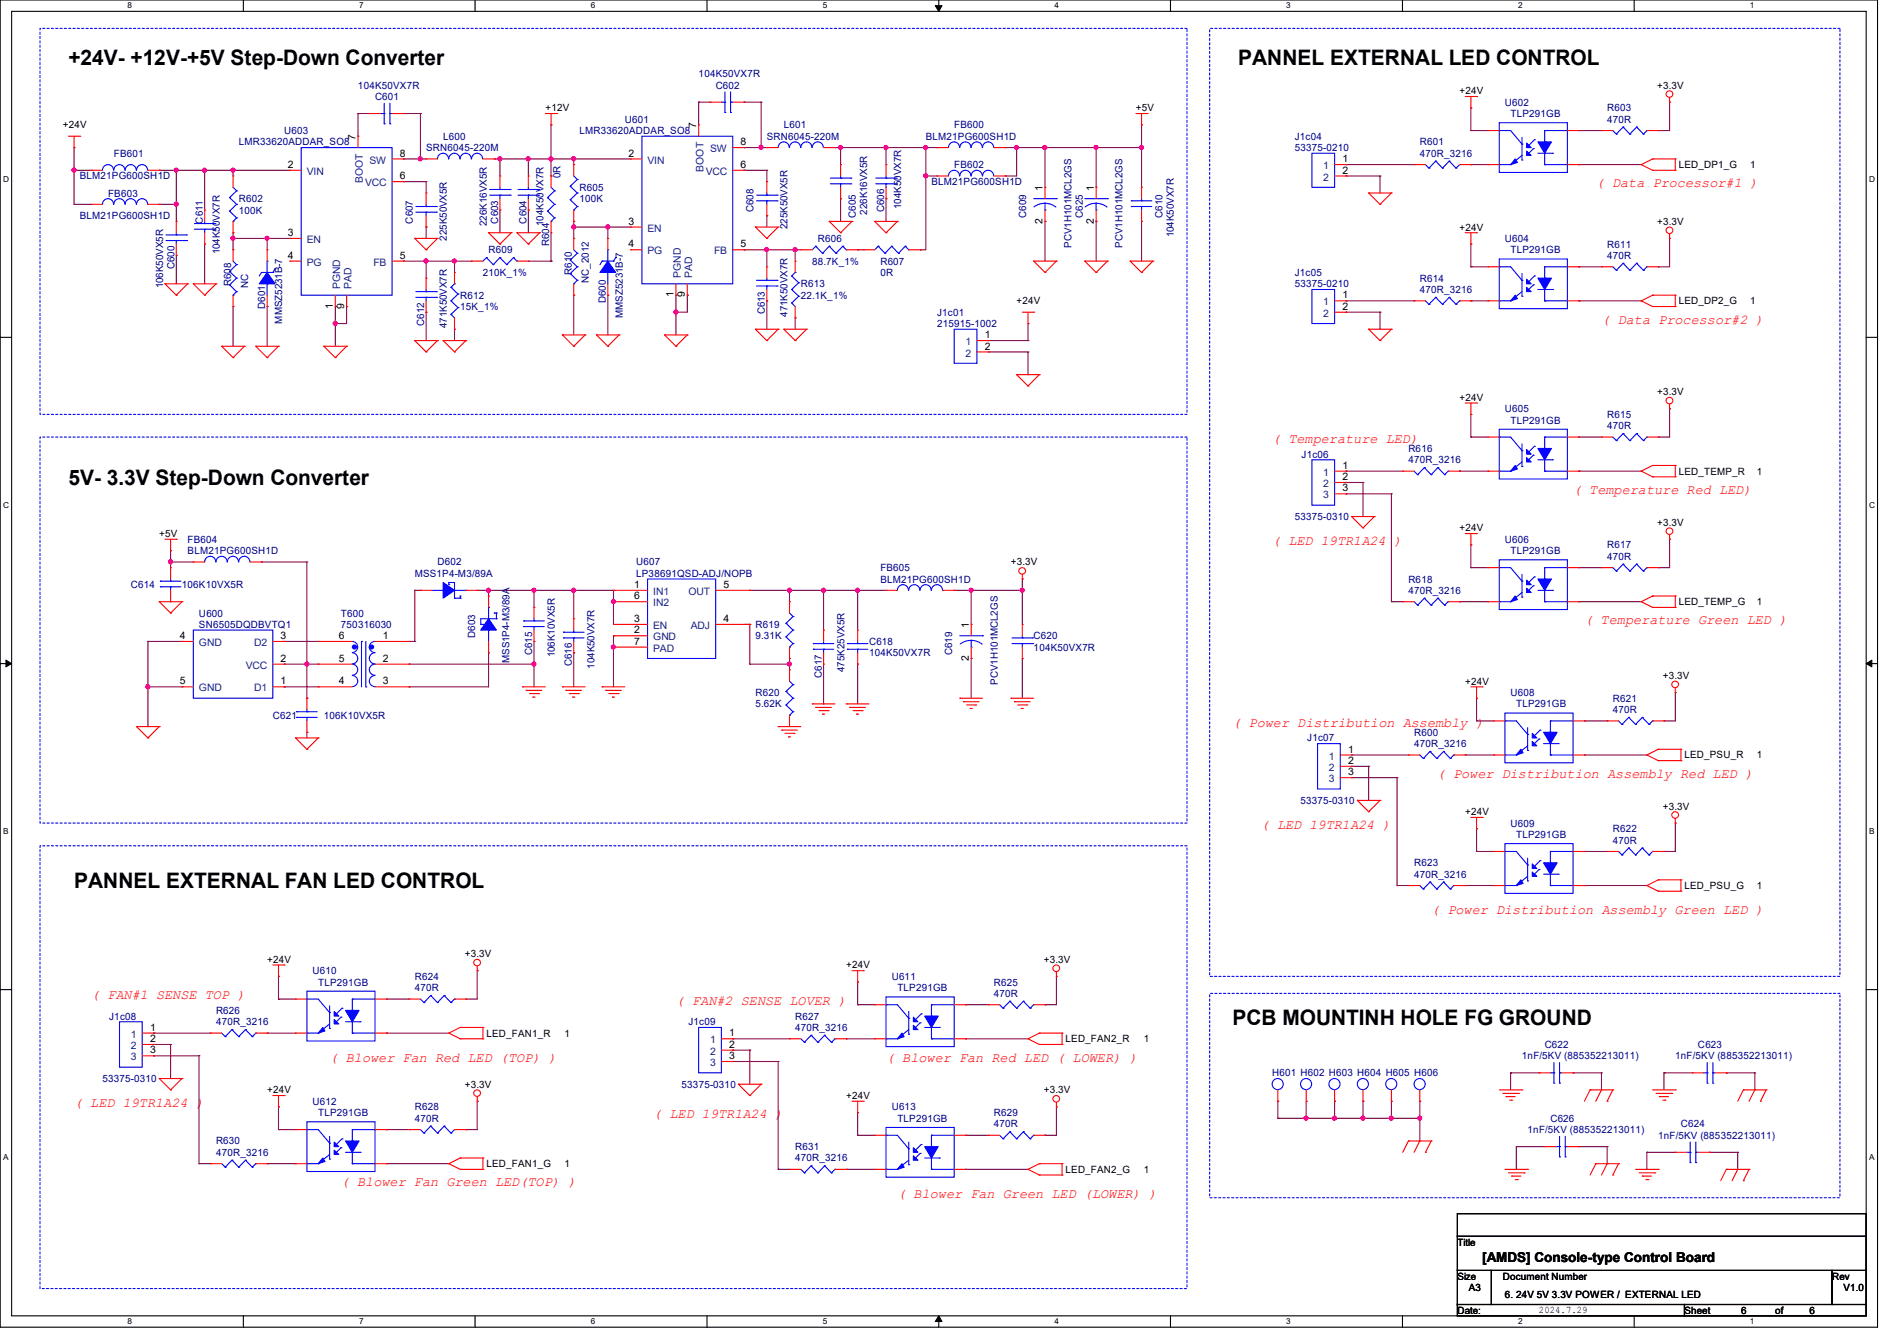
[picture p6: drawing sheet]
<svg xmlns="http://www.w3.org/2000/svg" width="297mm" height="210mm" viewBox="0 0 297 210" stroke-linecap="round" stroke-linejoin="round" font-family="sans-serif">
<defs><g id="words">
<g font-size="3.3">
<text x="10.7" y="10.2">+24V- +12V-+5V Step-Down Converter</text>
<text x="193.8" y="10.2">PANNEL EXTERNAL LED CONTROL</text>
<text x="10.7" y="76">5V- 3.3V Step-Down Converter</text>
<text x="11.6" y="139.1">PANNEL EXTERNAL FAN LED CONTROL</text>
<text x="193" y="160.5">PCB MOUNTINH HOLE FG GROUND</text>
</g>
<g font-size="2.1" fill="#f00">
<text x="249.9" y="29.3">( Data Processor#1 )</text>
<text x="250.7" y="50.7">( Data Processor#2 )</text>
<text x="199.2" y="69.3">( Temperature LED)</text>
<text x="246.3" y="77.3">( Temperature Red LED)</text>
<text x="199.2" y="85.3">( LED 19TR1A24 )</text>
<text x="248.1" y="97.8">( Temperature Green LED )</text>
<text x="193" y="113.8">( Power Distribution Assembly )</text>
<text x="225" y="121.8">( Power Distribution Assembly Red LED )</text>
<text x="197.4" y="129.8">( LED 19TR1A24 )</text>
<text x="224.1" y="143.1">( Power Distribution Assembly Green LED )</text>
<text x="14.3" y="156.5">( FAN#1 SENSE TOP )</text>
<text x="105.8" y="157.4">( FAN#2 SENSE LOVER )</text>
<text x="51.6" y="166.2">( Blower Fan Red LED (TOP) )</text>
<text x="138.7" y="166.2">( Blower Fan Red LED ( LOWER) )</text>
<text x="11.6" y="173.4">( LED 19TR1A24 )</text>
<text x="102.3" y="175.1">( LED 19TR1A24 )</text>
<text x="53.4" y="185.8">( Blower Fan Green LED(TOP) )</text>
<text x="140.5" y="187.6">( Blower Fan Green LED (LOWER) )</text>
</g>
<text font-size="2.1" x="232.1" y="197.6">[AMDS] Console-type Control Board</text>
<g font-size="1.6" fill="#000080">
<text x="56" y="13.9">104K50VX7R</text>
<text x="58.7" y="15.7">C601</text>
<text x="109.4" y="12.1">104K50VX7R</text>
<text x="112.1" y="13.9">C602</text>
<text x="235.6" y="16.6">U602</text>
<text x="251.6" y="17.4">R603</text>
<text x="37.4" y="22.8">LMR33620ADDAR_SO8</text>
<text x="44.5" y="21">U603</text>
<text x="66.7" y="23.7">SRN6045-220M</text>
<text x="69.4" y="21.9">L600</text>
<text x="90.7" y="21">LMR33620ADDAR_SO8</text>
<text x="97.8" y="19.2">U601</text>
<text x="120.1" y="21.9">SRN6045-220M</text>
<text x="122.7" y="20.1">L601</text>
<text x="144.9" y="21.9">BLM21PG600SH1D</text>
<text x="149.4" y="20.1">FB600</text>
<text x="202.7" y="21.9">J1c04</text>
<text x="202.7" y="23.7">53375-0210</text>
<text x="222.3" y="22.8">R601</text>
<text x="236.5" y="18.3">TLP291GB</text>
<text x="251.6" y="19.2">470R</text>
<text x="12.5" y="28.1">BLM21PG600SH1D</text>
<text x="17.8" y="24.6">FB601</text>
<text x="87.8" y="27.9" transform="rotate(-90 87.8 27.9)">0R</text>
<text x="90.7" y="29.9">R605</text>
<text x="145.8" y="29">BLM21PG600SH1D</text>
<text x="149.4" y="26.3">FB602</text>
<text x="222.3" y="24.6">470R_3216</text>
<text x="12.5" y="34.3">BLM21PG600SH1D</text>
<text x="16.9" y="30.8">FB603</text>
<text x="31.7" y="35" transform="rotate(-90 31.7 35)">C611</text>
<text x="37.4" y="31.7">R602</text>
<text x="37.4" y="33.4">100K</text>
<text x="64.6" y="35" transform="rotate(-90 64.6 35)">C607</text>
<text x="76.2" y="35.4" transform="rotate(-90 76.2 35.4)">226K16VX5R</text>
<text x="78" y="35" transform="rotate(-90 78 35)">C603</text>
<text x="82.4" y="35" transform="rotate(-90 82.4 35)">C604</text>
<text x="85.1" y="35.4" transform="rotate(-90 85.1 35.4)">104K50VX7R</text>
<text x="90.7" y="31.7">100K</text>
<text x="118" y="33.2" transform="rotate(-90 118 33.2)">C608</text>
<text x="123.3" y="35.9" transform="rotate(-90 123.3 35.9)">225K50VX5R</text>
<text x="134" y="34.1" transform="rotate(-90 134 34.1)">C605</text>
<text x="135.8" y="33.6" transform="rotate(-90 135.8 33.6)">226K16VX5R</text>
<text x="138.4" y="33.2" transform="rotate(-90 138.4 33.2)">C606</text>
<text x="141.1" y="32.7" transform="rotate(-90 141.1 32.7)">104K50VX7R</text>
<text x="160.7" y="34.1" transform="rotate(-90 160.7 34.1)">C609</text>
<text x="169.5" y="34.1" transform="rotate(-90 169.5 34.1)">C625</text>
<text x="182" y="34.1" transform="rotate(-90 182 34.1)">C610</text>
<text x="34.4" y="39.8" transform="rotate(-90 34.4 39.8)">104K50VX7R</text>
<text x="70" y="37.7" transform="rotate(-90 70 37.7)">225K50VX5R</text>
<text x="76.5" y="39.7">R609</text>
<text x="86" y="38.6" transform="rotate(-90 86 38.6)">R604</text>
<text x="127.2" y="41.4">88.7K_1%</text>
<text x="128.1" y="37.9">R606</text>
<text x="137.8" y="41.4">R607</text>
<text x="167.8" y="38.8" transform="rotate(-90 167.8 38.8)">PCV1H101MCL2GS</text>
<text x="175.8" y="38.8" transform="rotate(-90 175.8 38.8)">PCV1H101MCL2GS</text>
<text x="183.8" y="37.2" transform="rotate(-90 183.8 37.2)">104K50VX7R</text>
<text x="235.6" y="37.9">U604</text>
<text x="236.5" y="39.7">TLP291GB</text>
<text x="251.6" y="38.8">R611</text>
<text x="251.6" y="40.6">470R</text>
<text x="25.5" y="45.2" transform="rotate(-90 25.5 45.2)">106K50VX5R</text>
<text x="27.3" y="42.1" transform="rotate(-90 27.3 42.1)">C600</text>
<text x="36.2" y="44.8" transform="rotate(-90 36.2 44.8)">R608</text>
<text x="38.9" y="45.2" transform="rotate(-90 38.9 45.2)">NC</text>
<text x="72.1" y="46.8">R612</text>
<text x="75.6" y="43.2">210K_1%</text>
<text x="89.5" y="43" transform="rotate(-90 89.5 43)">R610</text>
<text x="92.2" y="44.3" transform="rotate(-90 92.2 44.3)">NC_2012</text>
<text x="94.9" y="47.5" transform="rotate(-90 94.9 47.5)">D600</text>
<text x="125.4" y="45">R613</text>
<text x="125.4" y="46.8">22.1K_1%</text>
<text x="137.8" y="43.2">0R</text>
<text x="202.7" y="43.2">J1c05</text>
<text x="202.7" y="45">53375-0210</text>
<text x="222.3" y="44.1">R614</text>
<text x="222.3" y="45.9">470R_3216</text>
<text x="41.5" y="48.3" transform="rotate(-90 41.5 48.3)">D601</text>
<text x="44.2" y="50.7" transform="rotate(-90 44.2 50.7)">MMSZ5231B-7</text>
<text x="66.4" y="51" transform="rotate(-90 66.4 51)">C612</text>
<text x="70" y="51.4" transform="rotate(-90 70 51.4)">471K50VX7R</text>
<text x="72.1" y="48.6">15K_1%</text>
<text x="97.5" y="49.8" transform="rotate(-90 97.5 49.8)">MMSZ5231B-7</text>
<text x="119.8" y="49.2" transform="rotate(-90 119.8 49.2)">C613</text>
<text x="123.3" y="49.6" transform="rotate(-90 123.3 49.6)">471K50VX7R</text>
<text x="146.7" y="49.4">J1c01</text>
<text x="146.7" y="51.2">215915-1002</text>
<text x="235.6" y="64.6">U605</text>
<text x="251.6" y="65.4">R615</text>
<text x="203.8" y="71.7">J1c06</text>
<text x="220.5" y="70.8">R616</text>
<text x="236.5" y="66.3">TLP291GB</text>
<text x="251.6" y="67.2">470R</text>
<text x="220.5" y="72.6">470R_3216</text>
<text x="202.7" y="81.4">53375-0310</text>
<text x="29.4" y="85">FB604</text>
<text x="29.4" y="86.8">BLM21PG600SH1D</text>
<text x="68.5" y="88.6">D602</text>
<text x="99.6" y="88.6">U607</text>
<text x="137.8" y="89.4">FB605</text>
<text x="235.6" y="85">U606</text>
<text x="236.5" y="86.8">TLP291GB</text>
<text x="251.6" y="85.9">R617</text>
<text x="251.6" y="87.7">470R</text>
<text x="20.5" y="92.1">C614</text>
<text x="28.5" y="92.1">106K10VX5R</text>
<text x="64.9" y="90.3">MSS1P4-M3/89A</text>
<text x="99.6" y="90.3">LP38691QSD-ADJ/NOPB</text>
<text x="137.8" y="91.2">BLM21PG600SH1D</text>
<text x="220.5" y="91.2">R618</text>
<text x="220.5" y="93">470R_3216</text>
<text x="31.2" y="96.6">U600</text>
<text x="31.2" y="98.3">SN6505DQDBVTQ1</text>
<text x="53.4" y="96.6">T600</text>
<text x="53.4" y="98.3">750316030</text>
<text x="74.4" y="99.9" transform="rotate(-90 74.4 99.9)">D603</text>
<text x="118.3" y="98.3">R619</text>
<text x="118.3" y="100.1">9.31K</text>
<text x="136.1" y="101">C618</text>
<text x="161.8" y="100.1">C620</text>
<text x="161.8" y="101.9">104K50VX7R</text>
<text x="79.8" y="103.8" transform="rotate(-90 79.8 103.8)">MSS1P4-M3/89A</text>
<text x="83.3" y="102.6" transform="rotate(-90 83.3 102.6)">C615</text>
<text x="86.9" y="103" transform="rotate(-90 86.9 103)">106K10VX5R</text>
<text x="89.5" y="104.4" transform="rotate(-90 89.5 104.4)">C616</text>
<text x="93.1" y="104.7" transform="rotate(-90 93.1 104.7)">104K50VX7R</text>
<text x="128.6" y="106.1" transform="rotate(-90 128.6 106.1)">C617</text>
<text x="132.2" y="105.2" transform="rotate(-90 132.2 105.2)">475K25VX5R</text>
<text x="136.1" y="102.8">104K50VX7R</text>
<text x="149.1" y="102.6" transform="rotate(-90 149.1 102.6)">C619</text>
<text x="156.2" y="107.2" transform="rotate(-90 156.2 107.2)">PCV1H101MCL2GS</text>
<text x="42.7" y="112.6">C621</text>
<text x="50.7" y="112.6">106K10VX5R</text>
<text x="118.3" y="109">R620</text>
<text x="118.3" y="110.8">5.62K</text>
<text x="236.5" y="109">U608</text>
<text x="237.4" y="110.8">TLP291GB</text>
<text x="252.5" y="109.9">R621</text>
<text x="252.5" y="111.7">470R</text>
<text x="204.7" y="116.1">J1c07</text>
<text x="221.4" y="115.2">R600</text>
<text x="221.4" y="117">470R_3216</text>
<text x="203.6" y="125.9">53375-0310</text>
<text x="236.5" y="129.5">U609</text>
<text x="237.4" y="131.2">TLP291GB</text>
<text x="252.5" y="130.3">R622</text>
<text x="221.4" y="135.7">R623</text>
<text x="221.4" y="137.5">470R_3216</text>
<text x="252.5" y="132.1">470R</text>
<text x="48.9" y="152.6">U610</text>
<text x="49.8" y="154.3">TLP291GB</text>
<text x="64.9" y="153.5">R624</text>
<text x="64.9" y="155.2">470R</text>
<text x="139.6" y="153.5">U611</text>
<text x="140.5" y="155.2">TLP291GB</text>
<text x="155.6" y="154.3">R625</text>
<text x="17.1" y="159.7">J1c08</text>
<text x="33.8" y="158.8">R626</text>
<text x="33.8" y="160.6">470R_3216</text>
<text x="107.8" y="160.6">J1c09</text>
<text x="124.5" y="159.7">R627</text>
<text x="124.5" y="161.5">470R_3216</text>
<text x="155.6" y="156.1">470R</text>
<text x="238.3" y="165.9">1nF/5KV (885352213011)</text>
<text x="241.8" y="164.1">C622</text>
<text x="262.3" y="165.9">1nF/5KV (885352213011)</text>
<text x="265.9" y="164.1">C623</text>
<text x="16" y="169.5">53375-0310</text>
<text x="48.9" y="173">U612</text>
<text x="64.9" y="173.9">R628</text>
<text x="106.7" y="170.3">53375-0310</text>
<text x="139.6" y="173.9">U613</text>
<text x="199.2" y="168.6">H601 H602 H603 H604 H605 H606</text>
<text x="33.8" y="179.2">R630</text>
<text x="49.8" y="174.8">TLP291GB</text>
<text x="64.9" y="175.7">470R</text>
<text x="140.5" y="175.7">TLP291GB</text>
<text x="155.6" y="174.8">R629</text>
<text x="155.6" y="176.6">470R</text>
<text x="239.2" y="177.5">1nF/5KV (885352213011)</text>
<text x="242.7" y="175.7">C626</text>
<text x="259.6" y="178.3">1nF/5KV (885352213011)</text>
<text x="263.2" y="176.6">C624</text>
<text x="33.8" y="181">470R_3216</text>
<text x="124.5" y="180.1">R631</text>
<text x="124.5" y="181.9">470R_3216</text>
</g>
<g font-size="1.6">
<text x="85.4" y="17.4">+12V</text>
<text x="177.8" y="17.4">+5V</text>
<text x="228.5" y="14.8">+24V</text>
<text x="259.5" y="13.9">+3.3V</text>
<text x="9.8" y="20.1">+24V</text>
<text x="55.7" y="21.9" transform="rotate(-90 55.7 21.9)">7</text>
<text x="109" y="20.1" transform="rotate(-90 109 20.1)">7</text>
<text x="115.9" y="22.7">8</text>
<text x="45" y="26.3">2</text>
<text x="62.6" y="28.1">6</text>
<text x="62.6" y="24.5">8</text>
<text x="98.4" y="24.5">2</text>
<text x="115.9" y="26.3">6</text>
<text x="163.2" y="29.9" transform="rotate(-90 163.2 29.9)">1</text>
<text x="171.2" y="29.9" transform="rotate(-90 171.2 29.9)">1</text>
<text x="210.2" y="25.4">1</text>
<text x="210.2" y="27.2">2</text>
<text x="262.8" y="26.3">LED_DP1_G</text>
<text x="274" y="26.3">1</text>
<text x="98.4" y="35.2">3</text>
<text x="163.2" y="35" transform="rotate(-90 163.2 35)">2</text>
<text x="171.2" y="35" transform="rotate(-90 171.2 35)">2</text>
<text x="259.5" y="35.2">+3.3V</text>
<text x="45" y="37">3</text>
<text x="45" y="40.5">4</text>
<text x="62.6" y="40.5">5</text>
<text x="98.4" y="38.7">4</text>
<text x="115.9" y="38.7">5</text>
<text x="228.5" y="36.1">+24V</text>
<text x="105.5" y="46.6" transform="rotate(-90 105.5 46.6)">1</text>
<text x="107.2" y="46.6" transform="rotate(-90 107.2 46.6)">9</text>
<text x="159.2" y="47.7">+24V</text>
<text x="210.2" y="46.7">1</text>
<text x="262.8" y="47.7">LED_DP2_G</text>
<text x="274" y="47.7">1</text>
<text x="52.1" y="48.3" transform="rotate(-90 52.1 48.3)">1</text>
<text x="53.9" y="48.3" transform="rotate(-90 53.9 48.3)">9</text>
<text x="154.2" y="53">1</text>
<text x="210.2" y="48.5">2</text>
<text x="154.2" y="54.7">2</text>
<text x="228.5" y="62.8">+24V</text>
<text x="259.5" y="61.9">+3.3V</text>
<text x="210.2" y="73.4">1</text>
<text x="210.2" y="75.2">2</text>
<text x="210.2" y="77">3</text>
<text x="262.8" y="74.3">LED_TEMP_R</text>
<text x="275.1" y="74.3">1</text>
<text x="228.5" y="83.2">+24V</text>
<text x="259.5" y="82.3">+3.3V</text>
<text x="24.9" y="84.1">+5V</text>
<text x="158.3" y="88.6">+3.3V</text>
<text x="99.3" y="92.1">1</text>
<text x="99.3" y="93.9">6</text>
<text x="113.3" y="92.1">5</text>
<text x="262.8" y="94.8">LED_TEMP_G</text>
<text x="275.1" y="94.8">1</text>
<text x="28.2" y="100.1">4</text>
<text x="43.9" y="100.1">3</text>
<text x="53" y="100.1">6</text>
<text x="59.9" y="100.1">1</text>
<text x="99.3" y="101">7</text>
<text x="99.3" y="97.4">3</text>
<text x="99.3" y="99.2">2</text>
<text x="113.3" y="97.4">4</text>
<text x="151.7" y="98.3" transform="rotate(-90 151.7 98.3)">1</text>
<text x="28.2" y="107.2">5</text>
<text x="43.9" y="103.6">2</text>
<text x="43.9" y="107.2">1</text>
<text x="53" y="103.6">5</text>
<text x="53" y="107.2">4</text>
<text x="59.9" y="107.2">3</text>
<text x="59.9" y="103.6">2</text>
<text x="151.7" y="103.5" transform="rotate(-90 151.7 103.5)">2</text>
<text x="229.4" y="107.2">+24V</text>
<text x="260.3" y="106.3">+3.3V</text>
<text x="211.1" y="117.9">1</text>
<text x="211.1" y="119.6">2</text>
<text x="263.7" y="118.8">LED_PSU_R</text>
<text x="275.1" y="118.8">1</text>
<text x="211.1" y="121.4">3</text>
<text x="229.4" y="127.7">+24V</text>
<text x="260.3" y="126.8">+3.3V</text>
<text x="263.7" y="139.2">LED_PSU_G</text>
<text x="275.1" y="139.2">1</text>
<text x="72.8" y="149.9">+3.3V</text>
<text x="41.8" y="150.8">+24V</text>
<text x="132.5" y="151.7">+24V</text>
<text x="163.4" y="150.8">+3.3V</text>
<text x="23.5" y="161.4">1</text>
<text x="23.5" y="163.2">2</text>
<text x="23.5" y="165">3</text>
<text x="76.2" y="162.3">LED_FAN1_R</text>
<text x="88.4" y="162.3">1</text>
<text x="114.2" y="162.3">1</text>
<text x="114.2" y="164.1">2</text>
<text x="114.2" y="165.9">3</text>
<text x="166.8" y="163.2">LED_FAN2_R</text>
<text x="179.1" y="163.2">1</text>
<text x="41.8" y="171.2">+24V</text>
<text x="72.8" y="170.3">+3.3V</text>
<text x="132.5" y="172.1">+24V</text>
<text x="163.4" y="171.2">+3.3V</text>
<text x="76.2" y="182.8">LED_FAN1_G</text>
<text x="88.4" y="182.8">1</text>
<text x="166.8" y="183.7">LED_FAN2_G</text>
<text x="179.1" y="183.7">1</text>
<text x="228.2" y="195.1">Title</text>
<text x="228.2" y="200.4">Size</text>
<text x="230" y="202.2">A3</text>
<text x="235.3" y="200.4">Document Number</text>
<text x="235.6" y="203.2">6. 24V 5V 3.3V POWER / EXTERNAL LED</text>
<text x="286.9" y="200.4">Rev</text>
<text x="288.6" y="202.2">V1.0</text>
<text x="228.2" y="205.7">Date:</text>
<text x="241" y="205.7">2024.7.29</text>
<text x="263.7" y="205.7">Sheet</text>
<text x="272.6" y="205.7">6</text>
<text x="278" y="205.7">of</text>
<text x="283.3" y="205.7">6</text>
</g>
<g font-size="1.6" fill="#004080">
<text x="111.2" y="23.8">SW</text>
<text x="48" y="27.4">VIN</text>
<text x="56.8" y="28.7" transform="rotate(-90 56.8 28.7)">BOOT</text>
<text x="57.1" y="29.2">VCC</text>
<text x="57.8" y="25.6">SW</text>
<text x="101.4" y="25.6">VIN</text>
<text x="110.2" y="26.9" transform="rotate(-90 110.2 26.9)">BOOT</text>
<text x="110.5" y="27.4">VCC</text>
<text x="207.2" y="26.5">1</text>
<text x="207.2" y="28.3">2</text>
<text x="48" y="38.1">EN</text>
<text x="48" y="41.6">PG</text>
<text x="58.5" y="41.6">FB</text>
<text x="101.4" y="36.3">EN</text>
<text x="101.4" y="39.8">PG</text>
<text x="111.8" y="39.8">FB</text>
<text x="53.3" y="45.3" transform="rotate(-90 53.3 45.3)">PGND</text>
<text x="55" y="45.3" transform="rotate(-90 55 45.3)">PAD</text>
<text x="106.6" y="43.6" transform="rotate(-90 106.6 43.6)">PGND</text>
<text x="108.4" y="43.6" transform="rotate(-90 108.4 43.6)">PAD</text>
<text x="207.2" y="47.8">1</text>
<text x="207.2" y="49.6">2</text>
<text x="151.2" y="54.1">1</text>
<text x="151.2" y="55.8">2</text>
<text x="207.2" y="74.5">1</text>
<text x="207.2" y="76.3">2</text>
<text x="207.2" y="78.1">3</text>
<text x="102.3" y="93.2">IN1</text>
<text x="102.3" y="95">IN2</text>
<text x="107.8" y="93.2">OUT</text>
<text x="31.2" y="101.2">GND</text>
<text x="39.8" y="101.2">D2</text>
<text x="102.3" y="98.5">EN</text>
<text x="102.3" y="100.3">GND</text>
<text x="108.2" y="98.5">ADJ</text>
<text x="38.5" y="104.7">VCC</text>
<text x="102.3" y="102.1">PAD</text>
<text x="31.2" y="108.3">GND</text>
<text x="39.8" y="108.3">D1</text>
<text x="208.1" y="119">1</text>
<text x="208.1" y="120.7">2</text>
<text x="208.1" y="122.5">3</text>
<text x="20.5" y="162.5">1</text>
<text x="20.5" y="164.3">2</text>
<text x="20.5" y="166.1">3</text>
<text x="111.2" y="163.4">1</text>
<text x="111.2" y="165.2">2</text>
<text x="111.2" y="167">3</text>
</g>
<g font-size="1.3">
<text x="19.9" y="1.3">8</text>
<text x="56.2" y="1.3">7</text>
<text x="92.5" y="1.3">6</text>
<text x="128.8" y="1.3">5</text>
<text x="165.1" y="1.3">4</text>
<text x="201.4" y="1.3">3</text>
<text x="237.7" y="1.3">2</text>
<text x="274" y="1.3">1</text>
<text x=".5" y="28.4">D</text>
<text x="292.7" y="28.4">D</text>
<text x=".5" y="79.5">C</text>
<text x="292.7" y="79.5">C</text>
<text x=".5" y="130.6">B</text>
<text x="292.7" y="130.6">B</text>
<text x=".5" y="181.7">A</text>
<text x="292.7" y="181.7">A</text>
<text x="19.9" y="207.4">8</text>
<text x="56.2" y="207.4">7</text>
<text x="92.5" y="207.4">6</text>
<text x="128.8" y="207.4">5</text>
<text x="165.1" y="207.4">4</text>
<text x="201.4" y="207.4">3</text>
<text x="237.7" y="207.4">2</text>
<text x="274" y="207.4">1</text>
</g>
</g></defs>
<path d="M0 0h294v207.9h-294zM1.8 1.8h290.4v204.3h-290.4z" fill="none" stroke="#000" stroke-width=".17"/>
<g fill="#fff">
<path d="M19.9 .2h.7v1.4h-.7z"/>
<path d="M19.9 206.2h.7v1.4h-.7z"/>
</g>
<path d="M38.1 0v1.8M38.1 206.1v1.8" fill="none" stroke="#000" stroke-width=".17"/>
<g fill="#fff">
<path d="M56.2 .2h.7v1.4h-.7z"/>
<path d="M56.2 206.2h.7v1.4h-.7z"/>
</g>
<path d="M74.4 0v1.8M74.4 206.1v1.8" fill="none" stroke="#000" stroke-width=".17"/>
<g fill="#fff">
<path d="M92.5 .2h.7v1.4h-.7z"/>
<path d="M92.5 206.2h.7v1.4h-.7z"/>
</g>
<path d="M110.7 0v1.8M110.7 206.1v1.8" fill="none" stroke="#000" stroke-width=".17"/>
<g fill="#fff">
<path d="M128.8 .2h.7v1.4h-.7z"/>
<path d="M128.8 206.2h.7v1.4h-.7z"/>
</g>
<path d="M147 0v1.8M147 206.1v1.8" fill="none" stroke="#000" stroke-width=".17"/>
<path d="M146.4 .9h1.1l-.5 .9zM147 206.1l.5 .9h-1.1z" fill="#000" stroke="#000" stroke-width=".16"/>
<g fill="#fff">
<path d="M165.1 .2h.7v1.4h-.7z"/>
<path d="M165.1 206.2h.7v1.4h-.7z"/>
</g>
<path d="M183.3 0v1.8M183.3 206.1v1.8" fill="none" stroke="#000" stroke-width=".17"/>
<g fill="#fff">
<path d="M201.4 .2h.7v1.4h-.7z"/>
<path d="M201.4 206.2h.7v1.4h-.7z"/>
</g>
<path d="M219.6 0v1.8M219.6 206.1v1.8" fill="none" stroke="#000" stroke-width=".17"/>
<g fill="#fff">
<path d="M237.7 .2h.7v1.4h-.7z"/>
<path d="M237.7 206.2h.7v1.4h-.7z"/>
</g>
<path d="M255.9 0v1.8M255.9 206.1v1.8" fill="none" stroke="#000" stroke-width=".17"/>
<g fill="#fff">
<path d="M274 .2h.7v1.4h-.7z"/>
<path d="M274 206.2h.7v1.4h-.7z"/>
<path d="M.5 27.3h.9v1.4h-.9z"/>
<path d="M292.7 27.3h.8v1.4h-.8z"/>
<path d="M.5 78.4h.9v1.4h-.9z"/>
<path d="M292.7 78.4h.8v1.4h-.8z"/>
</g>
<path d="M0 52.8h1.8M292.2 52.8h1.8" fill="none" stroke="#000" stroke-width=".17"/>
<g fill="#fff">
<path d="M.5 129.5h.8v1.4h-.8z"/>
<path d="M292.7 129.5h.8v1.4h-.8z"/>
</g>
<path d="M0 103.9h1.8M292.2 103.9h1.8" fill="none" stroke="#000" stroke-width=".17"/>
<path d="M.9 103.4l.9 .5-.9 .5zM292.2 103.9l.9-.5v1z" fill="#000" stroke="#000" stroke-width=".16"/>
<g fill="#fff">
<path d="M.5 180.5h.8v1.4h-.8z"/>
<path d="M292.7 180.5h.8v1.4h-.8z"/>
</g>
<path d="M0 155h1.8M292.2 155h1.8M228.2 190.1h64v3.5h-64zM228.2 193.6h64v5.4h-64zM228.2 199h5.3v5.3h-5.3zM233.5 199h53.4v5.3h-53.4zM286.9 199h5.3v5.3h-5.3zM228.2 204.3h35.5v1.8h-35.5zM263.7 204.3h28.5v1.8h-28.5z" fill="none" stroke="#000" stroke-width=".17"/>
<path d="M6.3 4.4h179.5v60.5h-179.5zM189.4 4.4h98.7v148.5h-98.7zM6.3 68.5h179.5v60.4h-179.5zM6.3 132.5h179.5v69.3h-179.5zM189.4 155.6h98.7v32h-98.7z" fill="none" stroke="#00f" stroke-width=".17" stroke-dasharray=".3 .3"/>
<g fill="none" stroke="#800040" stroke-width=".17">
<path d="M56 17.8h.1M56 17.8h1.8M56 17.8v3.5M63.2 17.8h.1M63.2 17.8h2.6M65.8 17.8h.1M65.8 17.8v7.1M86.3 19.6h.1M86.3 19.6v8M109.4 16h.1M109.4 16h1.8M109.4 16v3.6"/>
<path d="M116.5 16h.1M116.5 16h2.7M119.2 16h.1M119.2 16v7.1M178.7 19.6h.1M178.7 19.6v9.7M230.3 16.9h.1M230.3 16.9v3.5M261.4 16h.1M261.4 16v4.4h-1.8M11.6 32h.1M11.6 23.1h.1"/>
<path d="M11.6 26.7h.1M11.6 32h2.7M11.6 23.1v8.9M11.6 26.7h2.7M24.9 26.7h.1M24.9 32h.1M24.9 32h2.7M24.9 26.7h20.5M27.6 26.7h.1M27.6 32h.1M27.6 26.7v8M32 26.7h.1"/>
<path d="M32 38.2h.1M32 26.7v6.2M32 38.2v6.2M36.5 26.7h.1M36.5 37.3h.1M36.5 36.4h.1M36.5 26.7v.9M36.5 36.4v2.7M36.5 37.3h8.9M41.8 37.3h.1M41.8 37.3v1.8M63.2 24.9h.1"/>
<path d="M63.2 28.4h.1M63.2 24.9h3.5M63.2 28.4h3.5M65.8 24.9h.1M66.7 28.4h.1M66.7 35.6h.1M66.7 28.4v1.8M66.7 35.6v1.7M77.4 24.9h.1M77.4 24.9h21.3M78.3 24.9h.1M78.3 32.9h.1"/>
<path d="M78.3 24.9v2.7M78.3 32.9v3.5M82.7 24.9h.1M82.7 32.9h.1M82.7 24.9v2.7M82.7 32.9v3.5M86.3 24.9h.1M86.3 27.6h.1M86.3 36.4v4.5M89.8 24.9h.1M89.8 35.6h.1M89.8 34.7h.1"/>
<path d="M89.8 24.9v.9M89.8 34.7v2.6M89.8 35.6h8.9M95.2 35.6h.1M95.2 35.6v1.7M116.5 23.1h.1M116.5 39.1h.1M116.5 26.7h.1M116.5 23.1h3.6M116.5 26.7h3.6M116.5 39.1h8.9M119.2 23.1h.1"/>
<path d="M120.1 26.7h.1M120.1 33.8h.1M120.1 39.1h.1M120.1 26.7v1.7M120.1 33.8v1.8M120.1 39.1v2.7M124.5 39.1h.1M124.5 39.1v1.8M130.7 23.1h.1M130.7 23.1h16M131.6 23.1h.1M131.6 31.1h.1"/>
<path d="M131.6 23.1v2.7M131.6 31.1v3.6M134.3 39.1h.1M134.3 39.1h.9M138.7 23.1h.1M138.7 31.1h.1M138.7 23.1v2.7M138.7 31.1v3.6M144.1 39.1h.1M144.9 23.1h.1M144.9 27.6h.1M144.9 27.6h1.8"/>
<path d="M144.9 23.1v16h-.8M146.7 23.1h.1M157.4 27.6h.1M157.4 23.1h.1M157.4 23.1h21.3M159.2 23.1h.1M159.2 23.1v4.5h-1.8M163.6 23.1h.1M163.6 34.7h.1M163.6 23.1v6.2M163.6 34.7v6.2M171.6 23.1h.1"/>
<path d="M171.6 34.7h.1M171.6 23.1v6.2M171.6 34.7v6.2M178.7 23.1h.1M178.7 34.7h.1M178.7 34.7v6.2M210.7 27.6h.1M210.7 25.8h.1M210.7 27.6h5.4M210.7 25.8h10.7M216.1 27.6h.1M216.1 27.6v2.6"/>
<path d="M230.3 38.2h.1M230.3 20.4h.1M230.3 25.8h.1M230.3 38.2v3.6M230.3 20.4h2.7M230.3 25.8h2.7M247.2 20.4h.1M247.2 25.8h.1M247.2 20.4h3.5M247.2 25.8h9.8M259.6 20.4h.1M261.4 37.3h.1"/>
<path d="M261.4 37.3v4.5h-1.8M27.6 40h.1M27.6 40v4.4M36.5 48h.1M36.5 48v6.2M41.8 48h.1M41.8 48v6.2M52.5 50.7h.1M52.5 48h.1M52.5 48v6.2M54.3 48h.1M54.3 48v2.7h-1.8"/>
<path d="M63.2 40.9h.1M63.2 40.9h10.6M66.7 48.9h.1M66.7 40.9h.1M66.7 40.9v2.7M66.7 48.9v4.4M71.2 40.9h.1M71.2 51.6h.1M71.2 40.9v1.8M71.2 51.6v1.7M82.7 40.9h3.6M86.3 40.9h.1"/>
<path d="M89.8 46.2h.1M89.8 46.2v6.3M95.2 46.2h.1M95.2 46.2v6.3M105.8 48.9h.1M105.8 46.2h.1M105.8 46.2v6.3M107.6 46.2h.1M107.6 46.2v2.7h-1.8M120.1 47.1h.1M120.1 47.1v4.5M124.5 49.8h.1"/>
<path d="M124.5 49.8v1.8M154.7 55.1h6.3M154.7 53.3h6.3M161 55.1h.1M161 58.7h.1M161 53.3h.1M161 50.7h.1M161 50.7v2.6M161 55.1v3.6M210.7 48.9h.1M210.7 47.1h.1M210.7 47.1h10.7"/>
<path d="M210.7 48.9h5.4M216.1 48.9h.1M216.1 48.9v2.7M230.3 41.8h.1M230.3 47.1h.1M230.3 41.8h2.7M230.3 47.1h2.7M247.2 41.8h.1M247.2 47.1h.1M247.2 41.8h3.5M247.2 47.1h9.8M259.6 41.8h.1"/>
<path d="M210.7 75.6h.1M210.7 73.8h.1M210.7 77.3h.1M210.7 73.8h8.9M210.7 75.6h2.7M210.7 77.3h7.1M213.4 75.6h.1M213.4 75.6v5.3M217.8 77.3h.1M217.8 77.3v16.9M228.5 73.8h.1M228.5 73.8h4.5"/>
<path d="M230.3 64.9h.1M230.3 68.5h.1M230.3 64.9v3.6M230.3 68.5h2.7M247.2 68.5h.1M247.2 73.8h.1M247.2 68.5h3.5M247.2 73.8h9.8M259.6 68.5h.1M261.4 64h.1M261.4 64v4.5h-1.8M26.7 86.2h.1"/>
<path d="M26.7 88h.1M26.7 88h3.6M26.7 86.2v2.7M40.9 88h.1M40.9 88h7.1M48 88h.1M48 88v21.3M64.9 92.5h.1M64.9 92.5h.9M64.9 92.5v8M65.8 92.5h.1M74.7 92.5h.1"/>
<path d="M74.7 92.5h21.4M76.5 92.5h.1M76.5 92.5v.8M83.6 92.5h.1M83.6 92.5v2.6M89.8 92.5h.1M89.8 92.5v4.4M96.1 99.6h.1M96.1 92.5h.1M96.1 94.2h.1M96.1 92.5v5.3M96.1 99.6v8"/>
<path d="M116.5 97.8h.9M117.4 92.5h.1M117.4 97.8h.1M117.4 92.5h21.3M117.4 97.8v6.2M123.6 92.5h.1M123.6 92.5v1.7M128.9 92.5h.1M128.9 92.5v6.2M134.3 92.5h.1M134.3 92.5v6.2M149.4 92.5h.1"/>
<path d="M149.4 92.5h10.7M152.1 92.5h.1M152.1 92.5v5.3M160.1 92.5h.1M160.1 90.7h.1M160.1 90.7v7.1M217.8 94.2h.1M217.8 94.2h1.8M228.5 94.2h.1M228.5 94.2h4.5M230.3 88.9h.1M230.3 85.3h.1"/>
<path d="M230.3 85.3v3.6M230.3 88.9h2.7M247.2 88.9h.1M247.2 94.2h.1M247.2 88.9h3.5M247.2 94.2h9.8M259.6 88.9h.1M261.4 84.5h.1M261.4 84.5v4.4h-1.8M23.2 107.6h.1M23.2 100.5h.1M23.2 113.8h.1"/>
<path d="M23.2 100.5v13.3M23.2 107.6h5.3M23.2 100.5h5.3M44.5 104h.1M44.5 100.5h.1M44.5 107.6h.1M44.5 104h5.3M44.5 107.6h5.3M44.5 100.5h5.3M48 109.3h.1M48 114.7h.1M48 104h.1"/>
<path d="M48 114.7v.9M64.1 104h.1M64.1 107.6h.1M64.1 104h19.5M64.1 100.5h.8M64.9 100.5h.1M76.5 102.2h.1M76.5 102.2v5.4h-12.4M83.6 104h.1M83.6 100.5h.1M83.6 100.5v7.1M89.8 102.2h.1"/>
<path d="M89.8 102.2v5.4M96.1 101.3h.1M117.4 104h.1M117.4 104h6.2M123.6 103.1h.1M123.6 104h.1M123.6 103.1v1.8M128.9 110.2h.1M128.9 104v6.2M134.3 104h.1M134.3 104v6.2M152.1 103.1h.1"/>
<path d="M152.1 103.1v6.2M160.1 103.1h.1M160.1 103.1v6.2M211.6 118.2h.1M211.6 118.2h8.9M229.4 118.2h.1M229.4 118.2h4.4M231.2 112.9h.1M231.2 109.3h.1M231.2 109.3v3.6M231.2 112.9h2.6M248.1 118.2h.1"/>
<path d="M248.1 112.9h.1M248.1 118.2h9.8M248.1 112.9h3.5M260.5 112.9h.1M262.3 108.5h.1M262.3 108.5v4.4h-1.8M211.6 121.8h.1M211.6 120h.1M211.6 121.8h7.1M211.6 120h2.7M214.3 120h.1M214.3 120v5.3"/>
<path d="M218.7 138.7h.1M218.7 121.8h.1M218.7 138.7h1.8M218.7 121.8v16.9M229.4 138.7h.1M229.4 138.7h4.4M231.2 129.8h.1M231.2 133.3h.1M231.2 133.3h2.6M231.2 129.8v3.5M248.1 138.7h.1M248.1 133.3h.1"/>
<path d="M248.1 138.7h9.8M248.1 133.3h3.5M260.5 133.3h.1M262.3 128.9h.1M262.3 128.9v4.4h-1.8M43.6 156.5h.1M43.6 152.9h.1M43.6 152.9v3.6M43.6 156.5h2.7M60.5 156.5h.1M60.5 156.5h3.6M72.9 156.5h.1"/>
<path d="M74.7 152h.1M74.7 152v4.5h-1.8M134.3 153.8h.1M134.3 157.4h.1M134.3 153.8v3.6M134.3 157.4h2.6M151.2 157.4h.1M151.2 157.4h3.5M163.6 157.4h.1M165.4 152.9h.1M165.4 152.9v4.5h-1.8M24 165.4h.1"/>
<path d="M24 163.6h.1M24 161.8h.1M24 165.4h7.2M24 161.8h8.9M24 163.6h2.7M26.7 163.6h.1M26.7 163.6v5.3M31.2 165.4h.1M31.2 165.4v16.8M41.8 161.8h.1M41.8 161.8h4.5M43.6 173.4h.1"/>
<path d="M43.6 176.9h.1M43.6 176.9h2.7M43.6 173.4v3.5M60.5 176.9h.1M60.5 161.8h.1M60.5 176.9h3.6M60.5 161.8h9.8M72.9 176.9h.1M74.7 172.5h.1M74.7 172.5v4.4h-1.8M114.7 166.2h.1M114.7 164.5h.1"/>
<path d="M114.7 162.7h.1M114.7 166.2h7.1M114.7 162.7h8.9M114.7 164.5h2.7M117.4 164.5h.1M117.4 164.5v5.3M121.8 166.2h.1M121.8 166.2v16.9M132.5 162.7h.1M132.5 162.7h4.4M134.3 174.2h.1M134.3 177.8h.1"/>
<path d="M134.3 174.2v3.6M134.3 177.8h2.6M151.2 177.8h.1M151.2 162.7h.1M151.2 177.8h3.5M151.2 162.7h9.8M163.6 177.8h.1M165.4 173.4h.1M165.4 173.4v4.4h-1.8M200.1 172.5h.1M200.1 175.1h.1M200.1 172.5v2.6"/>
<path d="M200.1 175.1h22.2M204.5 172.5h.1M204.5 175.1h.1M204.5 172.5v2.6M209 172.5h.1M209 175.1h.1M209 172.5v2.6M213.4 172.5h.1M213.4 175.1h.1M213.4 172.5v2.6M217.8 172.5h.1M217.8 175.1h.1"/>
<path d="M217.8 172.5v2.6M222.3 175.1h.1M222.3 172.5h.1M222.3 172.5v6.2M236.5 168h.1M236.5 168h4.5M236.5 168v2.7M237.4 179.6h.1M237.4 179.6h4.5M237.4 179.6v3.5M246.3 168h.1M246.3 168h4.4"/>
<path d="M247.2 179.6h.1M247.2 179.6h4.4M250.7 168h.1M250.7 168v2.7M251.6 179.6h.1M251.6 179.6v2.6M260.5 168h.1M260.5 168h4.5M260.5 168v2.7M270.3 168h.1M270.3 168h4.4M274.7 168h.1"/>
<path d="M274.7 168v2.7M31.2 182.2h.1M31.2 182.2h1.7M41.8 182.2h.1M41.8 182.2h4.5M60.5 182.2h.1M60.5 182.2h9.8M121.8 183.1h.1M121.8 183.1h1.8M132.5 183.1h.1M132.5 183.1h4.4M151.2 183.1h.1"/>
<path d="M151.2 183.1h9.8M237.4 183.1h.1M257.9 180.5h.1M257.9 180.5h4.4M257.9 180.5v2.6M267.6 180.5h.1M267.6 180.5h4.5M272.1 180.5h.1M272.1 180.5v2.6"/>
</g>
<g fill="#f0f" stroke="#f0f" stroke-width=".17">
<circle cx="134.3" cy="92.4" r=".32"/>
<circle cx="128.9" cy="92.4" r=".32"/>
<circle cx="178.7" cy="23.1" r=".32"/>
<circle cx="163.6" cy="23.1" r=".32"/>
<circle cx="11.6" cy="26.6" r=".32"/>
<circle cx="27.6" cy="32" r=".32"/>
<circle cx="27.6" cy="26.6" r=".32"/>
<circle cx="32" cy="26.6" r=".32"/>
<circle cx="36.5" cy="26.6" r=".32"/>
<circle cx="41.8" cy="37.3" r=".32"/>
<circle cx="36.5" cy="37.3" r=".32"/>
<circle cx="52.5" cy="50.7" r=".32"/>
<circle cx="65.8" cy="24.9" r=".32"/>
<circle cx="82.7" cy="24.9" r=".32"/>
<circle cx="78.3" cy="24.9" r=".32"/>
<circle cx="71.1" cy="40.9" r=".32"/>
<circle cx="66.7" cy="40.9" r=".32"/>
<circle cx="26.7" cy="88" r=".32"/>
<circle cx="83.6" cy="104" r=".32"/>
<circle cx="96" cy="94.2" r=".32"/>
<circle cx="123.6" cy="104" r=".32"/>
<circle cx="123.6" cy="92.4" r=".32"/>
<circle cx="23.1" cy="107.5" r=".32"/>
<circle cx="76.5" cy="92.4" r=".32"/>
<circle cx="83.6" cy="92.4" r=".32"/>
<circle cx="89.8" cy="92.4" r=".32"/>
<circle cx="48" cy="104" r=".32"/>
<circle cx="96" cy="101.3" r=".32"/>
<circle cx="159.2" cy="23.1" r=".32"/>
<circle cx="152" cy="92.4" r=".32"/>
<circle cx="160" cy="92.4" r=".32"/>
<circle cx="89.8" cy="24.9" r=".32"/>
<circle cx="95.1" cy="35.5" r=".32"/>
<circle cx="89.8" cy="35.5" r=".32"/>
<circle cx="119.1" cy="23.1" r=".32"/>
<circle cx="131.6" cy="23.1" r=".32"/>
<circle cx="138.7" cy="23.1" r=".32"/>
<circle cx="144.9" cy="23.1" r=".32"/>
<circle cx="144.9" cy="27.5" r=".32"/>
<circle cx="124.5" cy="39.1" r=".32"/>
<circle cx="105.8" cy="48.9" r=".32"/>
<circle cx="120" cy="39.1" r=".32"/>
<circle cx="86.3" cy="24.9" r=".32"/>
<circle cx="171.6" cy="23.1" r=".32"/>
<circle cx="204.5" cy="175.1" r=".32"/>
<circle cx="213.4" cy="175.1" r=".32"/>
<circle cx="208.9" cy="175.1" r=".32"/>
<circle cx="222.3" cy="175.1" r=".32"/>
<circle cx="217.8" cy="175.1" r=".32"/>
</g>
<g fill="none" stroke="#f00" stroke-width=".17">
<path d="M57.8 17.8h.1M57.8 17.8h1.8M61.4 17.8h1.8M63.2 17.8h.1M85.4 17.8h1.8M86.3 19.6h.1M86.3 17.8v1.8M87.2 17.8h.1M109.4 19.6h.1M109.4 19.6v1.7M111.2 16h.1M111.2 16h1.7"/>
<path d="M114.7 16h1.8M116.5 16h.1M177.8 17.8h1.8M178.7 19.6h.1M178.7 17.8v1.8M179.6 17.8h.1M229.4 15.1h1.8M230.3 16.9h.1M230.3 15.1v1.8M231.2 15.1h.1M261.4 16h.1M261.4 15.3v.7"/>
<path d="M10.7 21.3h1.8M11.6 23.1h.1M11.6 21.3v1.8M12.5 21.3h.1M14.3 26.7h.1M14.3 32h.1M14.3 26.7h1.7M14.3 32h1.7M23.2 26.7h1.7M23.2 32h1.7M24.9 26.7h.1M24.9 32h.1"/>
<path d="M27.6 34.7h.1M27.6 34.7v1.7M27.6 38.2v1.8M32 32.9h.1M32 38.2h.1M32 32.9v1.8M32 36.4v1.8M36.5 27.6h.1M36.5 36.4h.1M36.5 39.1h.1M36.5 27.6v1.7M36.5 34.7v1.7"/>
<path d="M36.5 39.1v1.8M41.8 39.1h.1M41.8 39.1v1.8M45.4 26.7h.1M45.4 37.3h.1M45.4 26.7h1.8M45.4 37.3h1.8M56 21.3h.1M56 21.3v1.8M61.4 24.9h1.8M61.4 28.4h1.8M63.2 28.4h.1"/>
<path d="M63.2 24.9h.1M64.9 37.3h.1M64.9 37.3h3.6M64.9 37.3l1.8 1.8M66.7 39.1h.1M66.7 30.2h.1M66.7 35.6h.1M66.7 24.9h.1M66.7 24.9h1.8M66.7 30.2v1.8M66.7 33.8v1.8M68.5 37.3h.1"/>
<path d="M68.5 37.3l-1.8 1.8M75.6 24.9h1.8M76.5 36.4h.1M76.5 36.4h3.6M76.5 36.4l1.8 1.8M77.4 24.9h.1M78.3 38.2h.1M78.3 27.6h.1M78.3 32.9h.1M78.3 27.6v1.7M78.3 31.1v1.8M80.1 36.4h.1"/>
<path d="M80.1 36.4l-1.8 1.8M80.9 36.4h.1M80.9 36.4h3.6M80.9 36.4l1.8 1.8M82.7 38.2h.1M82.7 27.6h.1M82.7 32.9h.1M82.7 27.6v1.7M82.7 31.1v1.8M84.5 36.4h.1M84.5 36.4l-1.8 1.8M86.3 27.6h.1"/>
<path d="M86.3 36.4h.1M86.3 27.6v1.7M86.3 34.7v1.7M89.8 25.8h.1M89.8 34.7h.1M89.8 37.3h.1M89.8 25.8v1.8M89.8 32.9v1.8M89.8 37.3v1.8M95.2 37.3h.1M95.2 37.3v1.8M98.7 24.9h.1"/>
<path d="M98.7 35.6h.1M98.7 39.1h.1M98.7 24.9h1.8M98.7 35.6h1.8M98.7 39.1h1.8M114.7 26.7h1.8M114.7 39.1h1.8M114.7 23.1h1.8M116.5 26.7h.1M116.5 39.1h.1M116.5 23.1h.1M118.3 35.6h.1"/>
<path d="M118.3 35.6h3.5M118.3 35.6l1.8 1.7M120.1 37.3h.1M120.1 28.4h.1M120.1 33.8h.1M120.1 23.1h.1M120.1 23.1h1.7M120.1 28.4v1.8M120.1 32v1.8M121.8 35.6h.1M121.8 35.6l-1.7 1.7M125.4 39.1h.1"/>
<path d="M125.4 39.1h1.8M128.9 23.1h1.8M129.8 34.7h.1M129.8 34.7h3.6M129.8 34.7l1.8 1.7M130.7 23.1h.1M131.6 36.4h.1M131.6 25.8h.1M131.6 31.1h.1M131.6 25.8v1.8M131.6 29.3v1.8M132.5 39.1h1.8"/>
<path d="M133.4 34.7h.1M133.4 34.7l-1.8 1.7M134.3 39.1h.1M135.2 39.1h.1M135.2 39.1h1.7M136.9 34.7h.1M136.9 34.7h3.6M136.9 34.7l1.8 1.7M138.7 36.4h.1M138.7 25.8h.1M138.7 31.1h.1M138.7 25.8v1.8"/>
<path d="M138.7 29.3v1.8M140.5 34.7h.1M140.5 34.7l-1.8 1.7M142.3 39.1h1.8M144.1 39.1h.1M146.7 23.1h.1M146.7 27.6h.1M146.7 23.1h1.8M146.7 27.6h1.8M155.6 23.1h1.8M155.6 27.6h1.8M157.4 23.1h.1"/>
<path d="M157.4 27.6h.1M163.6 29.3h.1M163.6 34.7h.1M163.6 29.3v1.8M163.6 32.9v1.8M171.6 29.3h.1M171.6 34.7h.1M171.6 29.3v1.8M171.6 32.9v1.8M178.7 29.3h.1M178.7 34.7h.1M178.7 29.3v1.8"/>
<path d="M178.7 32.9v1.8M209 25.8h1.7M209 27.6h1.7M210.7 25.8h.1M210.7 27.6h.1M214.3 30.2h.1M214.3 30.2h3.5M214.3 30.2l1.8 1.8M216.1 32h.1M217.8 30.2h.1M217.8 30.2l-1.7 1.8M221.4 25.8h.1"/>
<path d="M221.4 25.8h1.8M228.5 25.8h1.8M229.4 36.4h1.8M230.3 38.2h.1M230.3 25.8h.1M230.3 36.4v1.8M231.2 36.4h.1M233 25.8h.1M233 20.4h.1M233 20.4h1.7M233 25.8h1.7M245.4 20.4h1.8"/>
<path d="M245.4 25.8h1.8M247.2 20.4h.1M247.2 25.8h.1M250.7 20.4h.1M250.7 20.4h1.8M257 25.8h.1M257 25.8l1.7 .9M257.9 20.4h1.7M258.7 24.9h.1M258.7 26.7h.1M258.7 24.9h3.6M258.7 24.9l-1.7 .9"/>
<path d="M258.7 26.7h3.6M259.6 20.4h.1M261.4 37.3h.1M261.4 36.6v.7M262.3 26.7h.1M262.3 24.9h.1M262.3 24.9v1.8M25.8 44.4h.1M25.8 44.4h3.6M25.8 44.4l1.8 1.8M27.6 46.2h.1M27.6 40h.1"/>
<path d="M29.4 44.4h.1M29.4 44.4l-1.8 1.8M30.3 44.4h.1M30.3 44.4h3.5M30.3 44.4l1.7 1.8M32 46.2h.1M33.8 44.4h.1M33.8 44.4l-1.8 1.8M34.7 54.2h.1M34.7 54.2h3.6M34.7 54.2l1.8 1.8M36.5 56h.1"/>
<path d="M36.5 48h.1M36.5 46.2v1.8M38.3 54.2h.1M38.3 54.2l-1.8 1.8M40 54.2h.1M40 54.2h3.6M40 54.2l1.8 1.8M41.8 56h.1M41.8 48h.1M41.8 46.2v1.8M43.6 54.2h.1M43.6 54.2l-1.8 1.8"/>
<path d="M45.4 40.9h.1M45.4 40.9h1.8M50.7 54.2h.1M50.7 54.2h3.6M50.7 54.2l1.8 1.8M52.5 56h.1M52.5 48h.1M52.5 46.2v1.8M54.3 54.2h.1M54.3 48h.1M54.3 54.2l-1.8 1.8M54.3 46.2v1.8"/>
<path d="M61.4 40.9h1.8M63.2 40.9h.1M64.9 53.3h.1M64.9 53.3h3.6M64.9 53.3l1.8 1.8M66.7 55.1h.1M66.7 43.6h.1M66.7 48.9h.1M66.7 43.6v1.7M66.7 47.1v1.8M68.5 53.3h.1M68.5 53.3l-1.8 1.8"/>
<path d="M69.4 53.3h.1M69.4 53.3h3.5M69.4 53.3l1.8 1.8M71.2 55.1h.1M71.2 51.6h.1M71.2 42.7h.1M71.2 42.7v1.7M71.2 49.8v1.8M72.9 53.3h.1M72.9 53.3l-1.7 1.8M73.8 40.9h.1M73.8 40.9h1.8"/>
<path d="M80.9 40.9h1.8M82.7 40.9h.1M88.1 52.5h.1M88.1 52.5h3.5M88.1 52.5l1.7 1.7M89.8 54.2h.1M89.8 46.2h.1M89.8 44.4v1.8M91.6 52.5h.1M91.6 52.5l-1.8 1.7M93.4 52.5h.1M93.4 52.5h3.5"/>
<path d="M93.4 52.5l1.8 1.7M95.2 54.2h.1M95.2 46.2h.1M95.2 44.4v1.8M96.9 52.5h.1M96.9 52.5l-1.7 1.7M104.1 52.5h.1M104.1 52.5h3.5M104.1 52.5l1.7 1.7M105.8 54.2h.1M105.8 46.2h.1M105.8 44.4v1.8"/>
<path d="M107.6 52.5h.1M107.6 46.2h.1M107.6 52.5l-1.8 1.7M107.6 44.4v1.8M118.3 51.6h.1M118.3 51.6h3.5M118.3 51.6l1.8 1.7M120.1 53.3h.1M120.1 41.8h.1M120.1 47.1h.1M120.1 41.8v1.8M120.1 45.3v1.8"/>
<path d="M121.8 51.6h.1M121.8 51.6l-1.7 1.7M122.7 51.6h.1M122.7 51.6h3.6M122.7 51.6l1.8 1.7M124.5 53.3h.1M124.5 49.8h.1M124.5 40.9h.1M124.5 40.9v1.8M124.5 48v1.8M126.3 51.6h.1M126.3 51.6l-1.8 1.7"/>
<path d="M153 53.3h1.7M153 55.1h1.7M154.7 53.3h.1M154.7 55.1h.1M159.2 58.7h.1M159.2 58.7h3.5M159.2 58.7l1.8 1.8M160.1 48.9h1.7M161 50.7h.1M161 48.9v1.8M161.8 40.9h.1M161.8 48.9h.1"/>
<path d="M161.8 40.9h3.6M161.8 40.9l1.8 1.8M162.7 58.7h.1M162.7 58.7l-1.7 1.8M163.6 42.7h.1M165.4 40.9h.1M165.4 40.9l-1.8 1.8M169.8 40.9h.1M169.8 40.9h3.6M169.8 40.9l1.8 1.8M171.6 42.7h.1M173.4 40.9h.1"/>
<path d="M173.4 40.9l-1.8 1.8M177 40.9h.1M177 40.9h3.5M177 40.9l1.7 1.8M178.7 42.7h.1M180.5 40.9h.1M180.5 40.9l-1.8 1.8M209 48.9h1.7M209 47.1h1.7M210.7 47.1h.1M210.7 48.9h.1M214.3 51.6h.1"/>
<path d="M214.3 51.6h3.5M214.3 51.6l1.8 1.7M216.1 53.3h.1M217.8 51.6h.1M217.8 51.6l-1.7 1.7M221.4 47.1h.1M221.4 47.1h1.8M228.5 47.1h1.8M230.3 47.1h.1M233 47.1h.1M233 41.8h.1M233 41.8h1.7"/>
<path d="M233 47.1h1.7M245.4 41.8h1.8M245.4 47.1h1.8M247.2 41.8h.1M247.2 47.1h.1M250.7 41.8h.1M250.7 41.8h1.8M257 47.1h.1M257 47.1l1.7 .9M257.9 41.8h1.7M258.7 46.2h.1M258.7 48h.1"/>
<path d="M258.7 46.2h3.6M258.7 46.2l-1.7 .9M258.7 48h3.6M259.6 41.8h.1M262.3 48h.1M262.3 46.2h.1M262.3 46.2v1.8M161 60.5h.1M209 73.8h1.7M209 75.6h1.7M209 77.3h1.7M210.7 73.8h.1"/>
<path d="M210.7 75.6h.1M210.7 77.3h.1M219.6 73.8h.1M219.6 73.8h1.8M226.7 73.8h1.8M228.5 73.8h.1M229.4 63.1h1.8M230.3 64.9h.1M230.3 63.1v1.8M231.2 63.1h.1M233 73.8h.1M233 68.5h.1"/>
<path d="M233 73.8h1.7M233 68.5h1.7M245.4 73.8h1.8M245.4 68.5h1.8M247.2 68.5h.1M247.2 73.8h.1M250.7 68.5h.1M250.7 68.5h1.8M257 73.8h.1M257 73.8l1.7 .9M257.9 68.5h1.7M258.7 72.9h.1"/>
<path d="M258.7 74.7h.1M258.7 72.9h3.6M258.7 72.9l-1.7 .9M258.7 74.7h3.6M259.6 68.5h.1M261.4 64h.1M261.4 63.3v.7M262.3 74.7h.1M262.3 72.9h.1M262.3 72.9v1.8M24.9 94.2h.1M24.9 94.2h3.6"/>
<path d="M24.9 94.2l1.8 1.8M25.8 84.5h1.8M26.7 86.2h.1M26.7 96h.1M26.7 88.9h.1M26.7 94.2h.1M26.7 84.5v1.7M26.7 88.9v1.8M26.7 92.5v1.7M27.6 84.5h.1M28.5 94.2h.1M28.5 94.2l-1.8 1.8"/>
<path d="M30.3 88h.1M30.3 88h1.7M39.2 88h1.7M40.9 88h.1M65.8 92.5h.1M65.8 92.5h1.8M72.9 92.5h1.8M74.7 92.5h.1M76.5 93.3h.1M76.5 93.3v1.8M83.6 95.1h.1M83.6 95.1v1.8"/>
<path d="M83.6 98.7v1.8M89.8 96.9h.1M89.8 96.9v1.8M96.1 92.5h.1M96.1 94.2h.1M96.1 97.8h.1M96.1 99.6h.1M96.1 94.2h5.3M96.1 92.5h5.3M96.1 97.8h5.3M96.1 99.6h5.3M112.1 92.5h5.3"/>
<path d="M112.1 97.8h5.3M117.4 92.5h.1M117.4 97.8h.1M123.6 94.2h.1M123.6 94.2v1.8M128.9 98.7h.1M128.9 98.7v1.8M134.3 98.7h.1M134.3 98.7v1.8M138.7 92.5h.1M138.7 92.5h1.8M147.6 92.5h1.8"/>
<path d="M149.4 92.5h.1M152.1 97.8h.1M152.1 97.8v1.8M160.1 90.7h.1M160.1 97.8h.1M160.1 90v.7M160.1 97.8v1.8M211.6 80.9h.1M211.6 80.9h3.6M211.6 80.9l1.8 1.8M213.4 82.7h.1M215.2 80.9h.1"/>
<path d="M215.2 80.9l-1.8 1.8M219.6 94.2h.1M219.6 94.2h1.8M226.7 94.2h1.8M228.5 94.2h.1M229.4 83.6h1.8M230.3 85.3h.1M230.3 83.6v1.7M231.2 83.6h.1M233 94.2h.1M233 88.9h.1M233 94.2h1.7"/>
<path d="M233 88.9h1.7M245.4 94.2h1.8M245.4 88.9h1.8M247.2 88.9h.1M247.2 94.2h.1M250.7 88.9h.1M250.7 88.9h1.8M257 94.2h.1M257 94.2l1.7 .9M257.9 88.9h1.7M258.7 93.3h.1M258.7 95.1h.1"/>
<path d="M258.7 93.3h3.6M258.7 93.3l-1.7 .9M258.7 95.1h3.6M259.6 88.9h.1M261.4 84.5h.1M261.4 83.7v.8M262.3 95.1h.1M262.3 93.3h.1M262.3 93.3v1.8M21.4 113.8h.1M21.4 113.8h3.5M21.4 113.8l1.8 1.8"/>
<path d="M23.2 115.6h.1M24.9 113.8h.1M24.9 113.8l-1.7 1.8M28.5 107.6h.1M28.5 100.5h.1M28.5 107.6h1.8M28.5 100.5h1.8M42.7 107.6h1.8M42.7 100.5h1.8M42.7 104h1.8M44.5 104h.1M44.5 100.5h.1"/>
<path d="M44.5 107.6h.1M46.3 115.6h.1M46.3 115.6h3.5M46.3 115.6l1.7 1.7M48 117.3h.1M48 109.3h.1M48 114.7h.1M48 109.3v1.8M48 112.9v1.8M49.8 115.6h.1M49.8 100.5h.1M49.8 104h.1"/>
<path d="M49.8 107.6h.1M49.8 115.6l-1.8 1.7M49.8 107.6h5.4M49.8 100.5h5.4M49.8 104h5.4M58.7 107.6h5.4M58.7 100.5h5.4M58.7 104h5.4M64.1 100.5h.1M64.1 107.6h.1M64.1 104h.1M76.5 102.2h.1"/>
<path d="M76.5 100.5v1.7M81.8 107.6h.1M81.8 107.6h3.6M82.4 108.1h.1M82.4 108.1h2.4M82.9 108.6h1.4M83.4 109.2h.1M83.4 109.2h.4M83.6 100.5h.1M84.3 108.6h.1M88.1 107.6h.1M88.1 107.6h3.5"/>
<path d="M88.6 108.1h.1M88.6 108.1h2.5M89.1 108.6h1.5M89.7 109.2h.1M89.7 109.2h.3M89.8 102.2h.1M89.8 100.5v1.7M90.6 108.6h.1M94.3 107.6h.1M94.3 107.6h3.5M94.8 108.1h.1M94.8 108.1h2.5"/>
<path d="M95.3 108.6h1.5M95.9 109.2h.1M95.9 109.2h.3M96.1 101.3h.1M96.1 101.3h5.3M96.8 108.6h.1M121.8 113.8h.1M121.8 113.8h3.6M122.4 114.3h.1M122.4 114.3h2.4M122.9 114.9h1.4M123.4 115.4h.1"/>
<path d="M123.4 115.4h.4M123.6 103.1h.1M123.6 104.9h.1M123.6 113.8h.1M123.6 101.3v1.8M123.6 104.9v1.8M123.6 112v1.8M124.3 114.9h.1M127.2 110.2h.1M127.2 110.2h3.5M127.7 110.8h.1M127.7 110.8h2.5"/>
<path d="M128.2 111.3h1.5M128.8 111.8h.1M128.8 111.8h.3M128.9 104h.1M128.9 102.2v1.8M129.7 111.3h.1M132.5 110.2h.1M132.5 110.2h3.6M133.1 110.8h.1M133.1 110.8h2.4M133.6 111.3h1.4M134.1 111.8h.1"/>
<path d="M134.1 111.8h.4M134.3 104h.1M134.3 102.2v1.8M135 111.3h.1M150.3 109.3h.1M150.3 109.3h3.5M150.8 109.9h.1M150.8 109.9h2.5M151.3 110.4h1.5M151.9 111h.1M151.9 111h.3M152.1 103.1h.1"/>
<path d="M152.1 101.3v1.8M152.8 110.4h.1M158.3 109.3h.1M158.3 109.3h3.5M158.8 109.9h.1M158.8 109.9h2.5M159.3 110.4h1.5M159.9 111h.1M159.9 111h.3M160.1 103.1h.1M160.1 101.3v1.8M160.8 110.4h.1"/>
<path d="M209.8 118.2h1.8M211.6 118.2h.1M220.5 118.2h.1M220.5 118.2h1.8M227.6 118.2h1.8M229.4 118.2h.1M230.3 107.6h1.8M231.2 109.3h.1M231.2 107.6v1.7M232.1 107.6h.1M233.8 118.2h.1M233.8 112.9h.1"/>
<path d="M233.8 112.9h1.8M233.8 118.2h1.8M246.3 112.9h1.8M246.3 118.2h1.8M248.1 112.9h.1M248.1 118.2h.1M251.6 112.9h.1M251.6 112.9h1.8M257.9 118.2h.1M257.9 118.2l1.7 .9M258.7 112.9h1.8M259.6 117.3h.1"/>
<path d="M259.6 119.1h.1M259.6 117.3h3.6M259.6 117.3l-1.7 .9M259.6 119.1h3.6M260.5 112.9h.1M262.3 108.5h.1M262.3 107.7v.8M263.2 119.1h.1M263.2 117.3h.1M263.2 117.3v1.8M209.8 120h1.8M209.8 121.8h1.8"/>
<path d="M211.6 120h.1M211.6 121.8h.1M212.5 125.3h.1M212.5 125.3h3.6M212.5 125.3l1.8 1.8M214.3 127.1h.1M216.1 125.3h.1M216.1 125.3l-1.8 1.8M220.5 138.7h.1M220.5 138.7h1.8M227.6 138.7h1.8M229.4 138.7h.1"/>
<path d="M230.3 128h1.8M231.2 129.8h.1M231.2 128v1.8M232.1 128h.1M233.8 138.7h.1M233.8 133.3h.1M233.8 133.3h1.8M233.8 138.7h1.8M246.3 133.3h1.8M246.3 138.7h1.8M248.1 133.3h.1M248.1 138.7h.1"/>
<path d="M251.6 133.3h.1M251.6 133.3h1.8M257.9 138.7h.1M257.9 138.7l1.7 .9M258.7 133.3h1.8M259.6 137.8h.1M259.6 139.6h.1M259.6 137.8h3.6M259.6 137.8l-1.7 .9M259.6 139.6h3.6M260.5 133.3h.1M262.3 128.9h.1"/>
<path d="M262.3 128.2v.7M263.2 139.6h.1M263.2 137.8h.1M263.2 137.8v1.8M42.7 151.1h1.8M43.6 152.9h.1M43.6 151.1v1.8M44.5 151.1h.1M46.3 156.5h.1M46.3 156.5h1.7M58.7 156.5h1.8M60.5 156.5h.1"/>
<path d="M64.1 156.5h.1M64.1 156.5h1.7M71.2 156.5h1.7M72.9 156.5h.1M74.7 152h.1M74.7 151.3v.7M133.4 152h1.8M134.3 153.8h.1M134.3 152v1.8M135.2 152h.1M136.9 157.4h.1M136.9 157.4h1.8"/>
<path d="M149.4 157.4h1.8M151.2 157.4h.1M154.7 157.4h.1M154.7 157.4h1.8M161.8 157.4h1.8M163.6 157.4h.1M165.4 152.9h.1M165.4 152.2v.7M22.3 161.8h1.7M22.3 163.6h1.7M22.3 165.4h1.7M24 161.8h.1"/>
<path d="M24 163.6h.1M24 165.4h.1M24.9 168.9h.1M24.9 168.9h3.6M24.9 168.9l1.8 1.8M26.7 170.7h.1M28.5 168.9h.1M28.5 168.9l-1.8 1.8M32.9 161.8h.1M32.9 161.8h1.8M40 161.8h1.8M41.8 161.8h.1"/>
<path d="M42.7 171.6h1.8M43.6 173.4h.1M43.6 171.6v1.8M44.5 171.6h.1M46.3 161.8h.1M46.3 176.9h.1M46.3 161.8h1.7M46.3 176.9h1.7M58.7 161.8h1.8M58.7 176.9h1.8M60.5 161.8h.1M60.5 176.9h.1"/>
<path d="M64.1 176.9h.1M64.1 176.9h1.7M70.3 161.8h.1M70.3 161.8l1.8 .9M71.2 176.9h1.7M72.1 160.9h.1M72.1 162.7h.1M72.1 160.9h3.5M72.1 160.9l-1.8 .9M72.1 162.7h3.5M72.9 176.9h.1M74.7 172.5h.1"/>
<path d="M74.7 171.7v.8M75.6 162.7h.1M75.6 160.9h.1M75.6 160.9v1.8M112.9 162.7h1.8M112.9 164.5h1.8M112.9 166.2h1.8M114.7 162.7h.1M114.7 164.5h.1M114.7 166.2h.1M115.6 169.8h.1M115.6 169.8h3.6"/>
<path d="M115.6 169.8l1.8 1.8M117.4 171.6h.1M119.2 169.8h.1M119.2 169.8l-1.8 1.8M123.6 162.7h.1M123.6 162.7h1.8M130.7 162.7h1.8M132.5 162.7h.1M133.4 172.5h1.8M134.3 174.2h.1M134.3 172.5v1.7M135.2 172.5h.1"/>
<path d="M136.9 162.7h.1M136.9 177.8h.1M136.9 162.7h1.8M136.9 177.8h1.8M149.4 162.7h1.8M149.4 177.8h1.8M151.2 162.7h.1M151.2 177.8h.1M154.7 177.8h.1M154.7 177.8h1.8M161 162.7h.1M161 162.7l1.7 .9"/>
<path d="M161.8 177.8h1.8M162.7 161.8h.1M162.7 163.6h.1M162.7 161.8h3.6M162.7 161.8l-1.7 .9M162.7 163.6h3.6M163.6 177.8h.1M165.4 173.4h.1M165.4 172.6v.8M166.3 163.6h.1M166.3 161.8h.1M166.3 161.8v1.8"/>
<path d="M200.1 172.5h.1M200.1 170.7v1.8M204.5 172.5h.1M204.5 170.7v1.8M209 172.5h.1M209 170.7v1.8M213.4 172.5h.1M213.4 170.7v1.8M217.8 172.5h.1M217.8 170.7v1.8M220.5 178.7h.1M220.5 178.7l-.9 1.8"/>
<path d="M220.5 178.7h3.6M222.3 178.7h.1M222.3 172.5h.1M222.3 178.7l-.9 1.8M222.3 170.7v1.8M224.1 178.7h.1M224.1 178.7l-.9 1.8M234.7 170.7h3.6M235.3 171.2h2.4M235.8 171.7h.1M235.8 171.7h1.4M236.3 172.3h.4"/>
<path d="M236.7 172.3h.1M237.7 171.2h.1M238.3 170.7h.1M241 168h.1M241 168h1.7M241.9 179.6h.1M241.9 179.6h1.7M244.5 168h1.8M245.4 179.6h1.8M246.3 168h.1M247.2 179.6h.1M249 170.7h.1"/>
<path d="M249 170.7h3.5M249 170.7l-.9 1.8M250.7 170.7h.1M250.7 170.7l-.8 1.8M251.6 172.5h.1M252.5 170.7h.1M252.5 170.7l-.9 1.8M258.7 170.7h3.6M259.3 171.2h2.4M259.8 171.7h.1M259.8 171.7h1.4M260.3 172.3h.4"/>
<path d="M260.7 172.3h.1M261.7 171.2h.1M262.3 170.7h.1M265 168h.1M265 168h1.7M268.5 168h1.8M270.3 168h.1M273 170.7h.1M273 170.7h3.5M273 170.7l-.9 1.8M274.7 170.7h.1M274.7 170.7l-.8 1.8"/>
<path d="M275.6 172.5h.1M276.5 170.7h.1M276.5 170.7l-.9 1.8M32.9 182.2h.1M32.9 182.2h1.8M40 182.2h1.8M41.8 182.2h.1M46.3 182.2h.1M46.3 182.2h1.7M58.7 182.2h1.8M60.5 182.2h.1M70.3 182.2h.1"/>
<path d="M70.3 182.2l1.8 .9M72.1 181.4h.1M72.1 183.1h.1M72.1 181.4h3.5M72.1 181.4l-1.8 .8M72.1 183.1h3.5M75.6 183.1h.1M75.6 181.4h.1M75.6 181.4v1.7M123.6 183.1h.1M123.6 183.1h1.8M130.7 183.1h1.8"/>
<path d="M132.5 183.1h.1M136.9 183.1h.1M136.9 183.1h1.8M149.4 183.1h1.8M151.2 183.1h.1M161 183.1h.1M161 183.1l1.7 .9M162.7 182.2h.1M162.7 184h.1M162.7 182.2h3.6M162.7 182.2l-1.7 .9M162.7 184h3.6"/>
<path d="M166.3 184h.1M166.3 182.2h.1M166.3 182.2v1.8M223.2 180.5h.1M235.6 183.1h3.6M236.2 183.7h2.4M236.7 184.2h.1M236.7 184.2h1.4M237.2 184.7h.4M237.6 184.7h.1M238.6 183.7h.1M239.2 183.1h.1"/>
<path d="M249.9 182.2h.1M249.9 182.2h3.5M249.9 182.2l-.9 1.8M251.6 182.2h.1M251.6 182.2l-.9 1.8M252.5 184h.1M253.4 182.2h.1M253.4 182.2l-.9 1.8M256.1 183.1h3.5M256.6 183.7h2.5M257.1 184.2h.1M257.1 184.2h1.5"/>
<path d="M257.7 184.7h.3M258 184.7h.1M259.1 183.7h.1M259.6 183.1h.1M262.3 180.5h.1M262.3 180.5h1.8M265.9 180.5h1.7M267.6 180.5h.1M270.3 183.1h.1M270.3 183.1h3.6M270.3 183.1l-.9 1.8M272.1 183.1h.1"/>
<path d="M272.1 183.1l-.9 1.8M273 184.9h.1M273.9 183.1h.1M273.9 183.1l-.9 1.8"/>
<circle cx="261.4" cy="14.7" r=".52"/>
<circle cx="261.4" cy="36.1" r=".52"/>
<circle cx="261.4" cy="62.7" r=".52"/>
<circle cx="160.1" cy="89.4" r=".52"/>
<circle cx="261.4" cy="83.2" r=".52"/>
<circle cx="262.3" cy="107.2" r=".52"/>
<circle cx="262.3" cy="127.6" r=".52"/>
<circle cx="74.7" cy="150.7" r=".52"/>
<circle cx="165.4" cy="151.6" r=".52"/>
<circle cx="74.7" cy="171.2" r=".52"/>
<circle cx="165.4" cy="172.1" r=".52"/>
</g>
<g fill="none" stroke="#00f" stroke-width=".17">
<path d="M59.6 17.8h.6M60.2 19.4h.1M60.2 17.8h.1M60.2 16.2v3.2M61 17.8h.1M61 19.4h.1M61 17.8h.4M61 16.2v3.2M112.9 16h.6M113.5 17.6h.1M113.5 16h.1M113.5 14.4v3.2"/>
<path d="M114.4 16h.1M114.4 17.6h.1M114.4 16h.3M114.4 14.4v3.2M234.7 19.2h10.7v7.8h-10.7zM254.1 19.9h.1M254.1 19.9l-1 1.1M254.1 19.9l1.1 1.1M256.2 19.9h.1M256.2 19.9l-1 1.1M256.2 19.9l1.1 1.1M17.8 26.7a.87 .87 0 0 0-.9-.9 .87 .87 0 0 0-.9 .9"/>
<path d="M17.8 32a.87 .87 0 0 0-.9-.9 .87 .87 0 0 0-.9 .9M19.6 26.7a.87 .87 0 0 0-.9-.9 .87 .87 0 0 0-.9 .9M19.6 32a.87 .87 0 0 0-.9-.9 .87 .87 0 0 0-.9 .9M21.3 26.7a.87 .87 0 0 0-.8-.9 .87 .87 0 0 0-.9 .9M21.3 32a.87 .87 0 0 0-.8-.9 .87 .87 0 0 0-.9 .9M23.1 26.7a.87 .87 0 0 0-.9-.9 .87 .87 0 0 0-.8 .9M23.1 32a.87 .87 0 0 0-.9-.9 .87 .87 0 0 0-.8 .9M26 37.7h3.2M26 36.8h3.2M27.6 36.8h.1M27.6 37.7h.1M27.6 36.4v.4"/>
<path d="M27.6 37.7v.5M29.2 37.7h.1M29.2 36.8h.1M30.4 35.9h3.3M30.4 35h3.3M32 35h.1M32 35.9h.1M32 34.7v.3M32 35.9v.5M33.7 35.9h.1M33.7 35h.1M35.9 30.9h.1"/>
<path d="M35.9 33.1h.1M35.9 30.9l1.1 1.1M35.9 33.1l1.1 1M36.5 34.7h.1M36.5 29.3l.5 .6M37 29.9h.1M37 32h.1M37 34.1h.1M37 29.9l-1.1 1M37 32l-1.1 1.1M37 34.1l-.5 .6M47.2 23.1h14.2v23.1h-14.2z"/>
<path d="M65.1 33.2h3.2M65.1 32.3h3.2M66.7 32.3h.1M66.7 33.2h.1M66.7 32v.3M66.7 33.2v.6M68.3 33.2h.1M68.3 32.3h.1M68.5 24.9a.87 .87 0 0 1 .9-.9 .87 .87 0 0 1 .8 .9M70.3 24.9a.87 .87 0 0 1 .8-.9 .87 .87 0 0 1 .9 .9M72.1 24.9a.87 .87 0 0 1 .8-.9 .87 .87 0 0 1 .9 .9M73.8 24.9a.87 .87 0 0 1 .9-.9 .87 .87 0 0 1 .9 .9"/>
<path d="M76.7 30.6h3.2M76.7 29.7h3.2M78.3 29.7h.1M78.3 30.6h.1M78.3 29.3v.4M78.3 30.6v.5M79.9 30.6h.1M79.9 29.7h.1M81.1 30.6h3.2M81.1 29.7h3.2M82.7 29.7h.1M82.7 30.6h.1"/>
<path d="M82.7 29.3v.4M82.7 30.6v.5M84.3 30.6h.1M84.3 29.7h.1M85.7 30.9h.1M85.7 33.1h.1M85.7 30.9l1.1 1.1M85.7 33.1l1.1 1M86.3 34.7h.1M86.3 29.3l.5 .6M86.8 29.9h.1M86.8 32h.1"/>
<path d="M86.8 34.1h.1M86.8 29.9l-1.1 1M86.8 32l-1.1 1.1M86.8 34.1l-.5 .6M89.3 29.2h.1M89.3 31.3h.1M89.3 29.2l1.1 1M89.3 31.3l1.1 1M89.8 32.9h.1M89.8 27.6l.6 .5M89.8 39.1l.6 .6M90.4 28.1h.1"/>
<path d="M90.4 30.2h.1M90.4 32.3h.1M90.4 39.7h.1M90.4 28.1l-1.1 1.1M90.4 30.2l-1.1 1.1M90.4 32.3l-.6 .6M90.4 39.7l-1.1 1M95.2 39.1h.1M95.2 39.1v1.8M100.5 21.3h14.2v23.1h-14.2zM118.4 30.6h3.3M118.4 31.5h3.3"/>
<path d="M120.1 30.6h.1M120.1 31.5h.1M120.1 30.2v.4M120.1 31.5v.5M121.7 31.5h.1M121.7 30.6h.1M121.8 23.1a.87 .87 0 0 1 .9-.9 .87 .87 0 0 1 .9 .9M123.6 23.1a.87 .87 0 0 1 .9-.9 .87 .87 0 0 1 .8 .9M125.4 23.1a.87 .87 0 0 1 .9-.9 .87 .87 0 0 1 .8 .9M127.2 23.1a.87 .87 0 0 1 .8-.9 .87 .87 0 0 1 .9 .9M127.7 38.6h.1M127.7 38.6l-.5 .5"/>
<path d="M127.7 38.6l1.1 1.1M128.8 39.7h.1M129.8 38.6h.1M129.8 38.6l-1 1.1M129.8 38.6l1.1 1.1M130 28.8h3.2M130 27.9h3.2M130.9 39.7h.1M131.6 27.9h.1M131.6 28.8h.1M131.6 27.6v.3M131.6 28.8v.5"/>
<path d="M132 38.6h.1M132 38.6l-1.1 1.1M132 38.6l.5 .5M132.5 39.1h.1M133.2 28.8h.1M133.2 27.9h.1M137.1 28.8h3.2M137.1 27.9h3.2M137.5 38.6h.1M137.5 38.6l-.6 .5M137.5 38.6l1.1 1.1M138.6 39.7h.1"/>
<path d="M138.7 27.9h.1M138.7 28.8h.1M138.7 27.6v.3M138.7 28.8v.5M139.6 38.6h.1M139.6 38.6l-1 1.1M139.6 38.6l1.1 1.1M140.3 28.8h.1M140.3 27.9h.1M140.7 39.7h.1M141.7 38.6h.1M141.7 38.6l-1 1.1"/>
<path d="M141.7 38.6l.6 .5M142.3 39.1h.1M148.5 23.1a.87 .87 0 0 1 .9-.9 .87 .87 0 0 1 .8 .9M150.2 27.6a.87 .87 0 0 0-.8-.9 .87 .87 0 0 0-.9 .9M150.3 23.1a.87 .87 0 0 1 .9-.9 .87 .87 0 0 1 .8 .9M152 27.6a.87 .87 0 0 0-.8-.9 .87 .87 0 0 0-.9 .9M152.1 23.1a.87 .87 0 0 1 .8-.9 .87 .87 0 0 1 .9 .9M153.8 27.6a.87 .87 0 0 0-.9-.9 .87 .87 0 0 0-.8 .9M153.8 23.1a.87 .87 0 0 1 .9-.9 .87 .87 0 0 1 .9 .9M155.6 27.6a.87 .87 0 0 0-.9-.9 .87 .87 0 0 0-.9 .9M161.8 31.1h3.6M163.6 32.9h.1"/>
<path d="M163.6 31.8l1.1 .3 .6 .3M163.6 31.8l-.7 .1-1 .5M163.6 31.8v1.1M165.4 31.1h.1M169.8 31.1h3.6M171.6 32.9h.1M171.6 31.8l1.1 .3 .6 .3M171.6 31.8l-.7 .1-1 .5M171.6 31.8v1.1M173.4 31.1h.1M177.1 32.3h.1M177.1 31.5h.1"/>
<path d="M177.1 32.3h3.2M177.1 31.5h3.2M178.7 31.5h.1M178.7 32.3h.1M178.7 31.1v.4M178.7 32.3v.6M205.4 24h3.6v5.3h-3.6zM223.2 25.8l.5 .5M223.7 26.3h.1M224.8 25.2h.1M224.8 25.2l-1.1 1.1M224.8 25.2l1 1.1"/>
<path d="M225.8 26.3h.1M226.9 25.2h.1M226.9 25.2l-1.1 1.1M226.9 25.2l1.1 1.1M228 26.3h.1M228.5 25.8h.1M228.5 25.8l-.5 .5M234.7 25.8h.1M234.7 20.4h.1M234.7 20.4h1.8l1.8 2.2M234.7 25.8h1.8M236.5 25.8h.1"/>
<path d="M238.3 25.1h.1M238.3 22.6h.1M238.3 21.5v3.6M238.3 24.3l-1.8 1.5M240.1 23.3h.1M240.1 23.3l-.7 .7M240.2 21.9h.1M240.2 21.9l-.8 .9M240.8 24h2.3M241.9 25.8h.1M241.9 22.2h.1M241.9 20.4h.1"/>
<path d="M241.9 20.4v1.8M241.9 24v1.8M241.9 20.4h3.5M241.9 25.8h3.5M243.1 24h.1M252.5 20.4l.6 .6M253.1 21h.1M255.2 21h.1M257.3 21h.1M257.9 20.4h.1M257.9 20.4l-.6 .6M35.9 42.5h.1"/>
<path d="M35.9 44.6h.1M35.9 42.5l1.1 1.1M35.9 44.6l1.1 1.1M36.5 46.2h.1M36.5 40.9l.5 .5M37 41.4h.1M37 43.6h.1M37 45.7h.1M37 41.4l-1.1 1.1M37 43.6l-1.1 1M37 45.7l-.5 .5M40.9 42.7h.1"/>
<path d="M40.9 42.7l-.3 .5M40.9 42.7h1.8M41.8 44.4h.1M41.8 40.9h.1M41.8 40.9v1.8M41.8 44.4v1.8M42.7 42.7h.1M43.1 42.1h.1M43.1 42.1l-.4 .6M65.1 46.6h3.2M65.1 45.7h3.2M66.7 45.7h.1"/>
<path d="M66.7 46.6h.1M66.7 45.3v.4M66.7 46.6v.5M68.3 46.6h.1M68.3 45.7h.1M70.6 49.2h.1M70.6 47.1h.1M70.6 45h.1M70.6 49.2l.6 .6M70.6 47.1l1.1 1.1M70.6 45l1.1 1.1M71.2 44.4h.1"/>
<path d="M71.2 44.4l-.6 .6M71.7 48.2h.1M71.7 46.1h.1M71.7 46.1l-1.1 1M71.7 48.2l-1.1 1M76.2 40.3h.1M76.2 40.3l-.6 .6M76.2 40.3l1 1.1M77.2 41.4h.1M78.3 40.3h.1M78.3 40.3l-1.1 1.1M78.3 40.3l1 1.1"/>
<path d="M79.3 41.4h.1M80.4 40.3h.1M80.4 40.3l-1.1 1.1M80.4 40.3l.5 .6M80.9 40.9h.1M89.3 40.7h.1M89.3 42.8h.1M89.3 40.7l1.1 1.1M89.3 42.8l1.1 1.1M89.8 44.4h.1M90.4 41.8h.1M90.4 43.9h.1"/>
<path d="M90.4 41.8l-1.1 1M90.4 43.9l-.6 .5M94.3 40.9h.1M94.3 40.9l-.4 .5M94.3 40.9h1.8M95.2 42.7h.1M95.2 42.7v1.7M96.1 40.9h.1M96.4 40.3h.1M96.4 40.3l-.3 .6M118.4 44.8h3.3M118.4 43.9h3.3"/>
<path d="M120.1 43.9h.1M120.1 44.8h.1M120.1 43.6v.3M120.1 44.8v.5M121.7 44.8h.1M121.7 43.9h.1M124 47.5h.1M124 45.3h.1M124 43.2h.1M124 47.5l.5 .5M124 45.3l1.1 1.1M124 43.2l1.1 1.1"/>
<path d="M124.5 42.7h.1M124.5 42.7l-.5 .5M125.1 46.4h.1M125.1 44.3h.1M125.1 46.4l-1.1 1.1M125.1 44.3l-1.1 1M149.4 51.6h3.6v5.3h-3.6zM205.4 45.3h3.6v5.4h-3.6zM223.2 47.1l.5 .6M223.7 47.7h.1M224.8 46.6h.1M224.8 46.6l-1.1 1.1"/>
<path d="M224.8 46.6l1 1.1M225.8 47.7h.1M226.9 46.6h.1M226.9 46.6l-1.1 1.1M226.9 46.6l1.1 1.1M228 47.7h.1M228.5 47.1h.1M228.5 47.1l-.5 .6M234.7 40.6h10.7v7.7h-10.7zM234.7 47.1h.1M234.7 41.8h.1M234.7 41.8h1.8l1.8 2.1"/>
<path d="M234.7 47.1h1.8M236.5 47.1h.1M238.3 46.4h.1M238.3 43.9h.1M238.3 42.8v3.6M238.3 45.7l-1.8 1.4M240.1 44.6h.1M240.1 44.6l-.7 .7M240.2 43.2h.1M240.2 43.2l-.8 .9M240.8 45.3h2.3M241.9 47.1h.1"/>
<path d="M241.9 43.6h.1M241.9 41.8h.1M241.9 41.8v1.8M241.9 45.3v1.8M241.9 41.8h3.5M241.9 47.1h3.5M243.1 45.3h.1M252.5 41.8l.6 .5M253.1 42.3h.1M254.1 41.2h.1M254.1 41.2l-1 1.1M254.1 41.2l1.1 1.1"/>
<path d="M255.2 42.3h.1M256.2 41.2h.1M256.2 41.2l-1 1.1M256.2 41.2l1.1 1.1M257.3 42.3h.1M257.9 41.8h.1M257.9 41.8l-.6 .5M205.4 72h3.6v7.1h-3.6zM221.4 73.8l.6 .5M222 74.3h.1M223 73.2h.1M223 73.2l-1 1.1"/>
<path d="M223 73.2l1.1 1.1M224.1 74.3h.1M225.1 73.2h.1M225.1 73.2l-1 1.1M225.1 73.2l1.1 1.1M226.2 74.3h.1M226.7 73.8h.1M226.7 73.8l-.5 .5M234.7 67.2h10.7v7.8h-10.7zM234.7 73.8h.1M234.7 68.5h.1M234.7 68.5h1.8l1.8 2.1"/>
<path d="M234.7 73.8h1.8M236.5 73.8h.1M238.3 73.1h.1M238.3 70.6h.1M238.3 69.5v3.6M238.3 72.3l-1.8 1.5M240.1 71.3h.1M240.1 71.3l-.7 .7M240.2 69.9h.1M240.2 69.9l-.8 .9M240.8 72h2.3M241.9 73.8h.1"/>
<path d="M241.9 70.2h.1M241.9 68.5h.1M241.9 68.5v1.7M241.9 72v1.8M241.9 68.5h3.5M241.9 73.8h3.5M243.1 72h.1M252.5 68.5l.6 .5M253.1 69h.1M254.1 67.9h.1M254.1 67.9l-1 1.1M254.1 67.9l1.1 1.1"/>
<path d="M255.2 69h.1M256.2 67.9h.1M256.2 67.9l-1 1.1M256.2 67.9l1.1 1.1M257.3 69h.1M257.9 68.5h.1M257.9 68.5l-.6 .5M25.1 91.9h.1M25.1 91h.1M25.1 91.9h3.2M25.1 91h3.2M26.7 91h.1"/>
<path d="M26.7 91.9h.1M26.7 90.7v.3M26.7 91.9v.6M30.3 98.7h12.4v10.6h-12.4zM32 88a.87 .87 0 0 1 .9-.9 .87 .87 0 0 1 .9 .9M33.8 88a.87 .87 0 0 1 .9-.9 .87 .87 0 0 1 .9 .9M35.6 88a.87 .87 0 0 1 .9-.9 .87 .87 0 0 1 .8 .9M37.4 88a.87 .87 0 0 1 .8-.9 .87 .87 0 0 1 .9 .9M67.6 92.5h1.8M69.4 92.5h.1M70.3 91.2h.1M70.3 91.6h.1"/>
<path d="M70.3 91.2h.9v2.5M70.3 91.2v.4M71.2 93.7h.1M71.2 92.5h1.7M71.2 93.7h.9M72.1 93.7h.1M72.1 93.3h.1M72.1 93.3v.4M72.9 92.5h.1M75.3 97.8h.1M75.3 97.8h.3M75.6 97.8h.1"/>
<path d="M76.5 98.7h.1M76.5 95.1h.1M76.5 95.1v1.8M76.5 98.7v1.8M77.4 96h.1M77.4 96h.3M77.7 96.9h.1M77.7 96h.1M77.7 96.9h-2.4v.9M77.7 96v.9M82 98.1h.1M82 97.2h.1"/>
<path d="M82 98.1h3.2M82 97.2h3.2M83.6 97.2h.1M83.6 98.1h.1M83.6 96.9v.3M83.6 98.1v.6M88.2 99.9h.1M88.2 99h.1M88.2 99.9h3.2M88.2 99h3.2M89.8 99h.1M89.8 99.9h.1"/>
<path d="M89.8 98.7v.3M89.8 99.9v.6M101.4 90.7h10.7v12.4h-10.7zM123.1 97.6h.1M123.1 99.7h.1M123.1 97.6l1.1 1.1M123.1 99.7l1.1 1.1M123.6 96l.6 .6M124.2 96.6h.1M124.2 98.7h.1M124.2 96.6l-1.1 1M124.2 98.7l-1.1 1"/>
<path d="M140.5 92.5a.87 .87 0 0 1 .9-.9 .87 .87 0 0 1 .8 .9M142.3 92.5a.87 .87 0 0 1 .9-.9 .87 .87 0 0 1 .8 .9M144.1 92.5a.87 .87 0 0 1 .8-.9 .87 .87 0 0 1 .9 .9M145.8 92.5a.87 .87 0 0 1 .9-.9 .87 .87 0 0 1 .9 .9M150.3 99.6h3.5M153.8 99.6h.1M158.5 99.9h3.2M160.1 99.9h.1M160.1 99.6v.3M161.7 99.9h.1M221.4 94.2l.6 .6M222 94.8h.1"/>
<path d="M223 93.7h.1M223 93.7l-1 1.1M223 93.7l1.1 1.1M224.1 94.8h.1M225.1 93.7h.1M225.1 93.7l-1 1.1M225.1 93.7l1.1 1.1M226.2 94.8h.1M226.7 94.2h.1M226.7 94.2l-.5 .6M234.7 87.7h10.7v7.8h-10.7zM234.7 94.2h.1"/>
<path d="M234.7 88.9h.1M234.7 88.9h1.8l1.8 2.1M234.7 94.2h1.8M236.5 94.2h.1M238.3 93.5h.1M238.3 91h.1M238.3 90v3.5M238.3 92.8l-1.8 1.4M240.1 91.7h.1M240.1 91.7l-.7 .8M240.2 90.3h.1M240.2 90.3l-.8 .9"/>
<path d="M240.8 92.5h2.3M241.9 94.2h.1M241.9 90.7h.1M241.9 88.9h.1M241.9 88.9v1.8M241.9 92.5v1.7M241.9 88.9h3.5M241.9 94.2h3.5M243.1 92.5h.1M252.5 88.9l.6 .6M253.1 89.5h.1M254.1 88.3h.1"/>
<path d="M254.1 88.3l-1 1.2M254.1 88.3l1.1 1.2M255.2 89.5h.1M256.2 88.3h.1M256.2 88.3l-1 1.2M256.2 88.3l1.1 1.2M257.3 89.5h.1M257.9 88.9h.1M257.9 88.9l-.6 .6M46.4 112.4h.1M46.4 111.5h.1M46.4 112.4h3.3"/>
<path d="M46.4 111.5h3.3M48 111.5h.1M48 112.4h.1M48 111.1v.4M48 112.4v.5M55.2 100.5a.87 .87 0 0 1 .8 .8 .87 .87 0 0 1-.8 .9M55.2 102.2a.87 .87 0 0 1 .8 .9 .87 .87 0 0 1-.8 .9M55.2 104a.87 .87 0 0 1 .8 .9 .87 .87 0 0 1-.8 .8M55.2 105.8a.87 .87 0 0 1 .8 .9 .87 .87 0 0 1-.8 .8M56.6 100.5h.1M56.6 100.5v7.1M57.3 107.6h.1"/>
<path d="M57.3 100.5v7.1M58.7 100.5a.87 .87 0 0 0-.9 .8 .87 .87 0 0 0 .9 .9M58.7 102.2a.87 .87 0 0 0-.9 .9 .87 .87 0 0 0 .9 .9M58.7 104a.87 .87 0 0 0-.9 .9 .87 .87 0 0 0 .9 .8M58.7 105.8a.87 .87 0 0 0-.9 .9 .87 .87 0 0 0 .9 .8M123.1 108.3h.1M123.1 110.4h.1M123.1 108.3l1.1 1M123.1 110.4l1.1 1.1M123.6 101.3h.1M123.6 112h.1M123.6 106.7l.6 .5"/>
<path d="M124.2 100.8h.1M124.2 107.2h.1M124.2 109.3h.1M124.2 111.5h.1M124.2 100.8l-.6 .5M124.2 107.2l-1.1 1.1M124.2 109.3l-1.1 1.1M124.2 111.5l-.6 .5M127.3 101.7h.1M127.3 100.8h.1M127.3 101.7h3.3M127.3 100.8h3.3"/>
<path d="M128.9 100.8h.1M128.9 101.7h.1M128.9 100.5v.3M128.9 101.7v.5M132.7 101.7h.1M132.7 100.8h.1M132.7 101.7h3.2M132.7 100.8h3.2M134.3 100.8h.1M134.3 101.7h.1M134.3 100.5v.3M134.3 101.7v.5"/>
<path d="M152.1 101.3h.1M152.1 100.3l1 .2 .7 .4M152.1 100.3l-.8 .1-1 .5M152.1 100.3v1M158.5 100.8h3.2M160.1 100.8h.1M160.1 100.8v.5M161.7 100.8h.1M206.3 116.5h3.5v7.1h-3.5zM222.3 118.2l.5 .6M222.8 118.8h.1M223.9 117.7h.1"/>
<path d="M223.9 117.7l-1.1 1.1M223.9 117.7l1.1 1.1M225 118.8h.1M226 117.7h.1M226 117.7l-1 1.1M226 117.7l1.1 1.1M227.1 118.8h.1M227.6 118.2h.1M227.6 118.2l-.5 .6M235.6 111.7h10.7v7.8h-10.7zM235.6 118.2h.1M235.6 112.9h.1"/>
<path d="M235.6 112.9h1.8l1.8 2.1M235.6 118.2h1.8M237.4 118.2h.1M239.2 117.5h.1M239.2 115h.1M239.2 114v3.5M239.2 116.8l-1.8 1.4M241 115.7h.1M241 115.7l-.8 .8M241.1 114.3h.1M241.1 114.3l-.9 .9M241.7 116.5h2.3"/>
<path d="M242.7 118.2h.1M242.7 114.7h.1M242.7 112.9h.1M242.7 112.9v1.8M242.7 116.5v1.7M242.7 112.9h3.6M242.7 118.2h3.6M244 116.5h.1M253.4 112.9l.6 .6M254 113.5h.1M255 112.4h.1M255 112.4l-1 1.1"/>
<path d="M255 112.4l1.1 1.1M256.1 113.5h.1M257.1 112.4h.1M257.1 112.4l-1 1.1M257.1 112.4l1.1 1.1M258.2 113.5h.1M258.7 112.9h.1M258.7 112.9l-.5 .6M222.3 138.7l.5 .5M222.8 139.2h.1M223.9 138.1h.1M223.9 138.1l-1.1 1.1"/>
<path d="M223.9 138.1l1.1 1.1M225 139.2h.1M226 138.1h.1M226 138.1l-1 1.1M226 138.1l1.1 1.1M227.1 139.2h.1M227.6 138.7h.1M227.6 138.7l-.5 .5M235.6 132.1h10.7v7.8h-10.7zM235.6 138.7h.1M235.6 133.3h.1M235.6 133.3h1.8l1.8 2.2"/>
<path d="M235.6 138.7h1.8M237.4 138.7h.1M239.2 138h.1M239.2 135.5h.1M239.2 134.4v3.6M239.2 137.2l-1.8 1.5M241 136.2h.1M241 136.2l-.8 .7M241.1 134.8h.1M241.1 134.8l-.9 .9M241.7 136.9h2.3M242.7 138.7h.1"/>
<path d="M242.7 135.1h.1M242.7 133.3h.1M242.7 133.3v1.8M242.7 136.9v1.8M242.7 133.3h3.6M242.7 138.7h3.6M244 136.9h.1M253.4 133.3l.6 .6M254 133.9h.1M255 132.8h.1M255 132.8l-1 1.1M255 132.8l1.1 1.1"/>
<path d="M256.1 133.9h.1M257.1 132.8h.1M257.1 132.8l-1 1.1M257.1 132.8l1.1 1.1M258.2 133.9h.1M258.7 133.3h.1M258.7 133.3l-.5 .6M48 155.2h10.7v7.8h-10.7zM48 156.5h.1M48 156.5h1.8l1.8 2.1M51.6 158.6h.1M51.6 157.5v3.6"/>
<path d="M53.4 159.3h.1M53.4 159.3l-.7 .7M53.6 157.9h.1M53.6 157.9l-.9 .9M55.2 158.2h.1M55.2 156.5h.1M55.2 156.5v1.7M55.2 156.5h3.5M65.8 156.5l.6 .5M66.4 157h.1M67.4 155.9h.1M67.4 155.9l-1 1.1"/>
<path d="M67.4 155.9l1.1 1.1M68.5 157h.1M69.6 155.9h.1M69.6 155.9l-1.1 1.1M69.6 155.9l1 1.1M70.6 157h.1M71.2 156.5h.1M71.2 156.5l-.6 .5M138.7 156.1h10.7v7.8h-10.7zM138.7 157.4h.1M138.7 157.4h1.8l1.8 2.1M142.3 159.5h.1"/>
<path d="M142.3 158.4v3.6M144.2 158.8h.1M144.2 158.8l-.9 .9M145.8 159.1h.1M145.8 157.4h.1M145.8 157.4v1.7M145.8 157.4h3.6M156.5 157.4l.6 .5M157.1 157.9h.1M158.1 156.8h.1M158.1 156.8l-1 1.1M158.1 156.8l1.1 1.1"/>
<path d="M159.2 157.9h.1M160.2 156.8h.1M160.2 156.8l-1 1.1M160.2 156.8l1.1 1.1M161.3 157.9h.1M161.8 157.4h.1M161.8 157.4l-.5 .5M18.7 160h3.6v7.1h-3.6zM34.7 161.8l.6 .5M35.3 162.3h.1M36.3 161.2h.1M36.3 161.2l-1 1.1"/>
<path d="M36.3 161.2l1.1 1.1M37.4 162.3h.1M38.4 161.2h.1M38.4 161.2l-1 1.1M38.4 161.2l1.1 1.1M39.5 162.3h.1M40 161.8h.1M40 161.8l-.5 .5M48 175.7h10.7v7.8h-10.7zM48 161.8h.1M48 176.9h.1M48 161.8h1.8"/>
<path d="M48 176.9h1.8l1.8 2.1M49.8 161.8h.1M51.6 161.1h.1M51.6 179h.1M51.6 178v3.5M51.6 160.4l-1.8 1.4M53.4 179.7h.1M53.4 179.7l-.7 .8M53.6 178.4h.1M53.6 178.4l-.9 .8M54.1 160h2.3M55.2 161.8h.1"/>
<path d="M55.2 178.7h.1M55.2 176.9h.1M55.2 160v1.8M55.2 176.9v1.8M55.2 161.8h3.5M55.2 176.9h3.5M56.4 160h.1M65.8 176.9l.6 .6M66.4 177.5h.1M67.4 176.4h.1M67.4 176.4l-1 1.1M67.4 176.4l1.1 1.1"/>
<path d="M68.5 177.5h.1M69.6 176.4h.1M69.6 176.4l-1.1 1.1M69.6 176.4l1 1.1M70.6 177.5h.1M71.2 176.9h.1M71.2 176.9l-.6 .6M109.4 160.9h3.5v7.1h-3.5zM125.4 162.7l.5 .5M125.9 163.2h.1M127 162.1h.1M127 162.1l-1.1 1.1"/>
<path d="M127 162.1l1.1 1.1M128.1 163.2h.1M129.1 162.1h.1M129.1 162.1l-1 1.1M129.1 162.1l1.1 1.1M130.2 163.2h.1M130.7 162.7h.1M130.7 162.7l-.5 .5M138.7 176.6h10.7v7.8h-10.7zM138.7 162.7h.1M138.7 177.8h.1M138.7 162.7h1.8"/>
<path d="M138.7 177.8h1.8l1.8 2.1M140.5 162.7h.1M142.3 162h.1M142.3 179.9h.1M142.3 178.9v3.5M142.3 161.2l-1.8 1.5M144.1 160.2h.1M144.1 160.2l-.8 .7M144.2 179.2h.1M144.2 179.2l-.9 .9M144.8 160.9h2.3M145.8 162.7h.1"/>
<path d="M145.8 179.6h.1M145.8 177.8h.1M145.8 160.9v1.8M145.8 177.8v1.8M145.8 162.7h3.6M145.8 177.8h3.6M147.1 160.9h.1M156.5 177.8l.6 .6M157.1 178.4h.1M158.1 177.2h.1M158.1 177.2l-1 1.2M158.1 177.2l1.1 1.2"/>
<path d="M159.2 178.4h.1M160.2 177.2h.1M160.2 177.2l-1 1.2M160.2 177.2l1.1 1.2M161.3 178.4h.1M161.8 177.8h.1M161.8 177.8l-.5 .6M242.7 168h.6M243.3 169.6h.1M243.3 168h.1M243.3 166.4v3.2M243.6 179.6h.6"/>
<path d="M244.2 168h.1M244.2 169.6h.1M244.2 179.6h.1M244.2 168h.3M244.2 166.4v3.2M244.2 178v3.2M245.1 179.6h.1M245.1 179.6h.3M245.1 178v3.2M264.6 178.9v3.2M265.5 178.9v3.2M266.7 168h.6"/>
<path d="M267.3 169.6h.1M267.3 168h.1M267.3 166.4v3.2M268.2 168h.1M268.2 169.6h.1M268.2 168h.3M268.2 166.4v3.2M34.7 182.2l.6 .6M35.3 182.8h.1M36.3 181.7h.1M36.3 181.7l-1 1.1M36.3 181.7l1.1 1.1"/>
<path d="M37.4 182.8h.1M38.4 181.7h.1M38.4 181.7l-1 1.1M38.4 181.7l1.1 1.1M39.5 182.8h.1M40 182.2h.1M40 182.2l-.5 .6M48 182.2h.1M48 182.2h1.8M49.8 182.2h.1M51.6 181.5h.1M51.6 180.8l-1.8 1.4"/>
<path d="M54.1 180.5h2.3M55.2 182.2h.1M55.2 180.5v1.7M55.2 182.2h3.5M56.4 180.5h.1M125.4 183.1l.5 .6M125.9 183.7h.1M127 182.6h.1M127 182.6l-1.1 1.1M127 182.6l1.1 1.1M128.1 183.7h.1M129.1 182.6h.1"/>
<path d="M129.1 182.6l-1 1.1M129.1 182.6l1.1 1.1M130.2 183.7h.1M130.7 183.1h.1M130.7 183.1l-.5 .6M138.7 183.1h.1M138.7 183.1h1.8M140.5 183.1h.1M142.3 182.4h.1M142.3 181.7l-1.8 1.4M144.1 180.6h.1M144.1 180.6l-.8 .8"/>
<path d="M144.8 181.4h2.3M145.8 183.1h.1M145.8 181.4v1.7M145.8 183.1h3.6M147.1 181.4h.1M244.2 181.2h.1M245.1 181.2h.1M264.1 180.5h.5M264.6 182.1h.1M264.6 180.5h.1M265.5 180.5h.1M265.5 182.1h.1"/>
<path d="M265.5 180.5h.4"/>
<circle cx="200" cy="169.8" r=".87"/>
<circle cx="204.5" cy="169.8" r=".87"/>
<circle cx="208.9" cy="169.8" r=".87"/>
<circle cx="213.4" cy="169.8" r=".87"/>
<circle cx="217.8" cy="169.8" r=".87"/>
<circle cx="222.3" cy="169.8" r=".87"/>
</g>
<g fill="#00f" stroke="#00f" stroke-width=".17">
<path d="M143 160.6l.7 .6h-.7z"/>
<path d="M143 159.3l.7 .7h-.7z"/>
<path d="M141.2 161.8l.4 .5-1.1 .4z"/>
<path d="M52.3 159.7l.7 .7h-.7z"/>
<path d="M52.3 158.4l.7 .7h-.7z"/>
<path d="M50.5 160.9l.4 .6-1.1 .3z"/>
<path d="M239.9 116.1l.7 .7h-.7z"/>
<path d="M239.9 114.9l.7 .7h-.7z"/>
<path d="M238.1 117.3l.4 .6-1.1 .3z"/>
<path d="M239 23.7l.7 .6h-.7z"/>
<path d="M239 22.4l.7 .7h-.7z"/>
<path d="M237.2 24.9l.4 .5-1.1 .4z"/>
<path d="M239 92.1l.7 .7h-.7z"/>
<path d="M239 90.8l.7 .8h-.7z"/>
<path d="M237.2 93.3l.4 .6-1.1 .3z"/>
<path d="M143 181l.7 .7h-.7z"/>
<path d="M143 179.7l.7 .8h-.7z"/>
<path d="M141.2 182.2l.4 .6-1.1 .3z"/>
<path d="M52.3 180.1l.7 .7h-.7z"/>
<path d="M52.3 178.9l.7 .7h-.7z"/>
<path d="M50.5 181.4l.4 .5-1.1 .3z"/>
<path d="M239.9 136.6l.7 .6h-.7z"/>
<path d="M239.9 135.3l.7 .7h-.7z"/>
<path d="M238.1 137.8l.4 .5-1.1 .4z"/>
<path d="M239 71.7l.7 .6h-.7z"/>
<path d="M239 70.4l.7 .7h-.7z"/>
<path d="M237.2 72.9l.4 .5-1.1 .4z"/>
<path d="M239 45l.7 .7h-.7z"/>
<path d="M239 43.7l.7 .7h-.7z"/>
<path d="M237.2 46.2l.4 .6-1.1 .3z"/>
<path d="M144.8 159.1h2.1l-1.1 1.8z" fill-rule="evenodd"/>
<path d="M54.1 158.2h2.1l-1 1.8z" fill-rule="evenodd"/>
<path d="M241.7 114.7h2.1l-1.1 1.8z" fill-rule="evenodd"/>
<path d="M95.2 40.9l1.2 1.8h-2.5z" fill-rule="evenodd"/>
<path d="M240.8 22.2h2.1l-1 1.8z" fill-rule="evenodd"/>
<path d="M240.8 90.7h2.1l-1 1.8z" fill-rule="evenodd"/>
<path d="M41.8 42.7l1.3 1.7h-2.5z" fill-rule="evenodd"/>
<path d="M144.8 179.6h2.1l-1.1 1.8z" fill-rule="evenodd"/>
<path d="M54.1 178.7h2.1l-1 1.8z" fill-rule="evenodd"/>
<path d="M241.7 135.1h2.1l-1.1 1.8z" fill-rule="evenodd"/>
<path d="M240.8 70.2h2.1l-1 1.8z" fill-rule="evenodd"/>
<path d="M69.4 91.2l1.8 1.3-1.8 1.2z" fill-rule="evenodd"/>
<path d="M76.5 96.9l1.2 1.8h-2.4z" fill-rule="evenodd"/>
<path d="M240.8 43.6h2.1l-1 1.7z" fill-rule="evenodd"/>
<circle cx="58.2" cy="101.3" r=".33"/>
<circle cx="55.5" cy="101.3" r=".33"/>
</g>
<use href="#words"/>
</svg>
